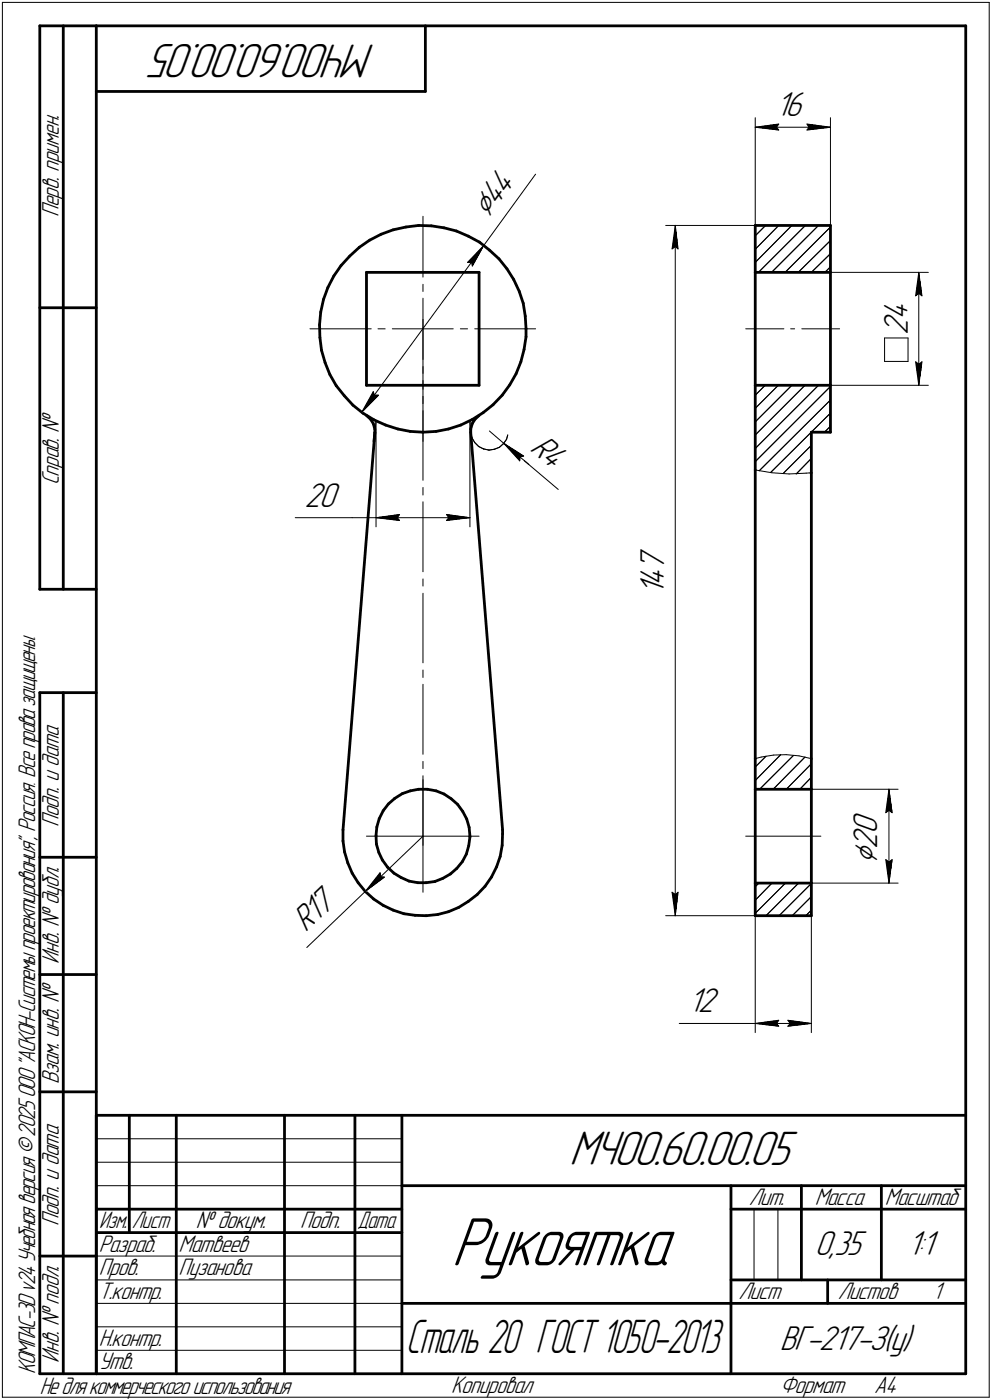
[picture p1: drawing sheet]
<svg xmlns="http://www.w3.org/2000/svg" width="211mm" height="298mm" viewBox="0 0 211 298" stroke-linecap="round" stroke-linejoin="round" font-family="sans-serif">
<defs><g id="words">
<text font-size="15.6" x="96.1" y="269.4">Рукоятка</text>
<g font-size="10.9">
<text x="79.9" y="9.4" transform="rotate(-180 79.9 9.4)">МЧ00.60.00.05</text>
<text x="121.1" y="248.1">МЧ00.60.00.05</text>
</g>
<text font-size="10.7" x="86.3" y="288.1">Сталь 20 ГОСТ1050-2013</text>
<g font-size="7.8">
<text x="165.1" y="24.7">16</text>
<text x="103.9" y="46.7" transform="rotate(-54 103.9 46.7)">⌀44</text>
<text x="193.2" y="71.2" transform="rotate(-90 193.2 71.2)">2</text>
<text x="193.2" y="68.2" transform="rotate(-90 193.2 68.2)">4</text>
<text x="112.5" y="95.9" transform="rotate(40 112.5 95.9)">R4</text>
<text x="64.8" y="107.9">20</text>
<text x="141.3" y="124.7" transform="rotate(-90 141.3 124.7)">4</text>
<text x="141.3" y="121.6" transform="rotate(-90 141.3 121.6)">7</text>
<text x="141.3" y="126.7" transform="rotate(-90 141.3 126.7)">1</text>
<text x="186.6" y="177.7" transform="rotate(-90 186.6 177.7)">0</text>
<text x="186.6" y="183.9" transform="rotate(-90 186.6 183.9)">⌀</text>
<text x="186.6" y="180.7" transform="rotate(-90 186.6 180.7)">2</text>
<text x="65.1" y="198.7" transform="rotate(-44 65.1 198.7)">R17</text>
<text x="146.5" y="215.6">12</text>
<text x="173.4" y="267.2">0,35</text>
<text x="193.1" y="267.2">1:1</text>
<text x="165.9" y="287.4">ВГ-217-З(у)</text>
</g>
<g font-size="5.4">
<text x="12.6" y="46.3" transform="rotate(-90 12.6 46.3)">Перв. примен.</text>
<text x="12.6" y="103.4" transform="rotate(-90 12.6 103.4)">Справ. №</text>
<text x="12.6" y="176.1" transform="rotate(-90 12.6 176.1)">Подп. и дата</text>
<text x="12.6" y="205.2" transform="rotate(-90 12.6 205.2)">Инв. № дубл.</text>
<text x="12.6" y="230.9" transform="rotate(-90 12.6 230.9)">Взам. инв. №</text>
<text x="159.3" y="256.6">Лит.</text>
<text x="173.4" y="256.6">Масса</text>
<text x="188.3" y="256.6">Масштаб</text>
<text x="12.6" y="261.1" transform="rotate(-90 12.6 261.1)">Подп. и дата</text>
<text x="41.6" y="261.6">№ докум.</text>
<text x="63.9" y="261.6">Подп.</text>
<text x="21" y="266.6">Разраб.</text>
<text x="38" y="266.6">Матвеев</text>
<text x="21" y="271.6">Пров.</text>
<text x="38" y="271.6">Пузанова</text>
<text x="21" y="276.6">Т.контр.</text>
<text x="157.1" y="276.6">Лист</text>
<text x="178.3" y="276.6">Листов</text>
<text x="198.5" y="276.6">1</text>
<text x="21" y="286.6">Н.контр.</text>
<text x="7.5" y="292.5" transform="rotate(-90 7.5 292.5)">КОМПАС-3Dv24Учебнаяверсия©2025ООО&quot;АСКОН-Системыпроектирования&quot;, Россия. Всеправазащищены.</text>
<text x="12.6" y="290.2" transform="rotate(-90 12.6 290.2)">Инв. № подл.</text>
<text x="21" y="291.6">Утв.</text>
<text x="8.5" y="296.7">Недлякоммерческогоиспользования</text>
<text x="96" y="296.6">Копировал</text>
<text x="166" y="296.6">Формат</text>
<text x="186" y="296.6">A4</text>
</g>
<g font-size="5.3">
<text x="21.1" y="261.6">Изм.</text>
<text x="28.1" y="261.6">Лист</text>
<text x="76.1" y="261.6">Дата</text>
</g>
</g></defs>
<g fill="none" stroke="#000" stroke-width=".21">
<path d="M.5 .5v297zM.5 .5h210zM210.5 .5v297zM114 37.1l-11 15.1zM160.7 25.1v22.9zM160.7 27.1l5-.7zM160.7 27.1l5 .6zM160.7 27.1h16zM165.2 27.1l.5 .6zM165.7 26.4l-.5 .7zM171.7 27.7l5-.6zM171.7 26.4l.4 .7z"/>
<path d="M171.7 26.4l5 .7zM172.1 27.1l-.4 .6zM176.7 25.1v22.9zM90 46.1v12.9zM99.5 55.9h.8zM100.3 55.9l.2 .7zM103 52.2l-2.5 4.4zM103 52.2l-3.5 3.7zM103 52.2l-26 35.6zM141.6 48h19.1zM143 53l.7-.5zM143.7 48l.6 5z"/>
<path d="M143.7 52.5l.6 .5zM143.7 48l-.7 5zM143.7 48v147zM160.7 50.2l2.2-2.2zM161.4 58l10-10zM164.2 58l10-10zM165.7 48l-5 5.1zM167 58l9.7-9.7zM168.5 48l-7.8 7.9zM169.8 58l6.9-6.8zM172.6 58l4.1-4zM175.5 58l1.2-1.2z"/>
<path d="M176.7 58h20.8zM195.5 58l.7 5zM195.5 58l-.7 5zM195.5 58v24zM66 70h13zM80.4 70h1.6zM83.5 70h6.5zM90 68v14.9zM90 78.1v1.4zM90 70v6.5zM90 60.5v1.6zM90 63.5v6.5z"/>
<path d="M90 70h6.4zM98 70h1.5zM101 70h13zM158.7 70h8.1zM168.2 70h.9zM170.6 70h8zM188.2 77h5zM188.2 72v5zM188.2 72h5zM193.2 72v5zM194.8 63l.7-.5zM194.8 77l.7 5z"/>
<path d="M194.8 77l.7 .6zM195.5 62.5l.7 .5zM195.5 77.6l.7-.6zM196.2 77l-.7 5zM79.4 83.4l-2.4 4.4zM79.4 83.4l.3 .8zM79.7 84.2h.8zM80 89.6l-.2 2.5zM80 89.6v22.6zM80.5 84.2l-3.5 3.6zM90 84.4v1.5zM90 87.5v14.8z"/>
<path d="M90 81v13zM100 89.6l.2 4zM100 89.6v22.6zM100.2 92.1l.2 1.1zM100.4 93.2l.6 1zM101 94.2l.9 .9zM101.9 95.1l1 .5zM102.9 95.6l1.2 .2zM104.1 95.8l1.1-.1zM104.1 91.8l3.1 2.6zM105.2 95.7l1.1-.5zM106.3 95.2l.8-.7z"/>
<path d="M107.2 94.4l11.6 9.8zM107.2 94.4l3.4 3.7zM107.2 94.4l4.2 2.7zM107.2 94.4l5.3 4.5zM107.8 93.6l-.7 .9zM108 92.6l-.2 1zM110.7 97.3l-.1 .8zM110.7 97.3l.7-.2zM160.7 98.3l16-16zM160.7 95.5l13.5-13.5zM160.7 92.6l10.6-10.6zM160.7 89.8l7.8-7.8z"/>
<path d="M160.7 87l4.9-5zM160.7 84.2l2.1-2.2zM172.6 97.6l-3.2 3.3zM175.4 92l1.3-1.2zM176.7 82h20.8zM62.8 110.2h12.1zM74.9 110.2h5.1zM80 110.2l5-.6zM80 110.2l5 .6zM80 110.2h20zM84.5 110.2l.5 .6zM85 109.6l-.5 .6z"/>
<path d="M90 103.8v1.6zM90 106.8v15zM95 110.8l5-.6zM95 109.6l.5 .6zM95 109.6l5 .6zM95.5 110.2l-.5 .6zM160.7 100.1l3.6 .6zM161.5 100.2l15.2-15zM164 100.6l12.7-12.6zM164.3 100.7l3.6 .2zM166.6 100.8l6-6zM167.9 100.9l3.6-.1z"/>
<path d="M171.5 100.8l1.1-.1zM172.6 100.4l-.2 .4zM90 123.3v1.5zM90 126.3v14.8zM90 142.7v1.6zM90 145.7v14.9zM78 178.1h12zM90 162.1v1.6zM90 165.2v14.8zM90 178.1v11.9zM90 166v12.1zM90 178.1h11.9z"/>
<path d="M158.7 178.1h16zM160.7 163.3l2.3-2.3zM160.7 161.5l1.3-.3zM161.6 168.1l7.2-7.2zM162 161.2l2.6-.4zM164.6 160.8l2.7-.1zM166.1 160.7l-5.4 5.5zM167.3 160.7l2.7 .3zM170 161l2.6 .5zM171.3 161.2l-6.8 6.9zM172.6 165.5l-2.4 2.6zM172.6 162.6l-5.3 5.5z"/>
<path d="M172.6 168.1h18.5zM188.5 173.1l.6-.5zM189.1 168.1l.7 5zM189.1 172.6l.7 .5zM189.1 168.1l-.6 5zM189.1 168.1v19.9zM77.7 189.8l4.1-3zM77.7 189.8l12.3-11.7zM80.9 185.8l-3.2 4zM80.9 185.8v.9zM80.9 186.7l.9 .1zM141.6 195h25z"/>
<path d="M143 190l.7 5zM143 190l.7 .5zM143.7 190.5l.6-.5zM144.3 190l-.6 5zM160.7 194.5l6.4-6.5zM160.7 188.8l.8-.8zM160.7 195v24.9zM163 195l6.9-7zM164.3 188l-3.6 3.7zM165.8 195l6.8-6.9zM166.6 188h24.5zM171.4 195l1.2-1.2z"/>
<path d="M172.6 190.9l-4 4.1zM172.6 195v24.9zM188.5 183l.6 5zM188.5 183l.6 .6zM189.1 183.6l.7-.6zM189.8 183l-.7 5zM65.3 201.8l12.4-12zM144.5 217.9h11.1zM155.6 217.9h5.1zM160.7 217.9l5-.6zM160.7 217.9l5 .6zM160.7 217.9h11.9z"/>
<path d="M165.2 217.9l.5 .6zM165.7 217.3l-.5 .6zM167.6 218.5l5-.6zM167.6 217.3l.5 .6zM167.6 217.3l5 .6zM168.1 217.9l-.5 .6zM20.5 247.5h65zM20.5 252.5h65zM20.5 242.5h65zM160.4 257.5v15zM165.5 257.5v15zM20.5 267.5h65z"/>
<path d="M20.5 272.5h65zM20.5 277.5h65zM.5 297.5h210zM20.5 282.5h65zM20.5 287.5h65z"/>
</g>
<g fill="none" stroke="#000" stroke-width=".59">
<path d="M8.5 5.5v120zM8.5 5.5h12zM13.5 5.5v120zM20.5 5.5v287zM20.5 5.5h185zM20.5 19.5h70zM90.5 5.5v14zM205.5 5.5v287zM71 58.8l-1.2 2.4zM72.6 56.6l-1.6 2.2zM74.4 54.5l2.1-1.8zM74.4 54.5l-1.8 2.1z"/>
<path d="M76.5 52.7l2.2-1.6zM78 58h23.9zM78 58v24zM78.7 51.1l2.4-1.2zM81.1 49.9l2.6-1zM83.7 48.9l2.7-.6zM86.4 48.3l2.7-.3zM89.1 48l2.7 .1zM91.8 48.1l2.7 .4zM94.5 48.5l2.6 .7zM97.1 49.2l2.6 1.1zM99.7 50.3l2.3 1.3z"/>
<path d="M101.9 58v24zM102 51.6l2.1 1.7zM104.1 53.3l2.1 1.8zM106.2 55.1l1.7 2.1zM107.9 57.2l1.4 2.3zM109.3 59.5l1.2 2.6zM160.7 58v24zM160.7 48h16zM160.7 58h16zM160.7 48v10zM176.7 58v24zM176.7 48v10z"/>
<path d="M8.5 65.5h12zM68 69.2l.1 2.7zM68.1 71.9l.3 2.7zM68.2 66.5l-.2 2.7zM68.4 74.6l.8 2.6zM68.8 63.8l-.6 2.7zM69.2 77.2l1 2.6zM69.8 61.2l-1 2.6zM70.2 79.8l1.3 2.3zM109.8 79.6l-1.3 2.4zM110.5 62.1l.8 2.5zM110.8 77l-1 2.6z"/>
<path d="M111.3 64.6l.5 2.7zM111.5 74.4l-.7 2.6zM111.8 67.3l.1 2.7zM111.9 71.7l-.4 2.7zM111.9 70v1.7zM71.5 82.1l1.7 2.1zM73.2 84.2l1.9 2.1zM75.1 86.3l2.1 1.7zM77.2 88l2.4 1.4zM78 82h23.9zM78 88.5l.8 .7zM78.8 89.2l.6 1z"/>
<path d="M79.4 90.2l.4 1.2zM79.6 89.4l2.4 1.1zM79.8 92.1l-.2 1.9zM79.8 92.1l-6.8 84.6zM79.8 91.4v.7zM82 90.5l2.7 .9zM84.7 91.4l2.6 .5zM87.3 91.9l2.7 .1zM90 92l2.8-.1zM92.8 91.9l2.6-.5zM95.4 91.4l2.6-.9zM98 90.5l2.5-1.2z"/>
<path d="M100.2 92.1l6.7 84.6zM100.2 91.4v.7zM100.5 89.3l2.3-1.4zM100.5 90.2l-.3 1.2zM101.1 89.2l.8-.7zM101.1 89.2l-.6 1zM102.8 87.9l2.1-1.7zM106.8 84.2l-1.9 2zM108.5 82l-1.7 2.2zM160.7 82v18.1zM160.7 82h16zM172.6 92v8.7z"/>
<path d="M172.6 92h4.1zM176.7 82v10zM160.7 100.1v61.4zM172.6 100.7v60.8zM8.5 125.5h12zM8.5 147.5v145zM8.5 147.5h12zM13.5 147.5v145zM73 176.7v2.4zM73 179.1l.3 2.3zM80 177.9l.1 1.8zM80.1 179.7l.5 1.8z"/>
<path d="M80.2 176.1l-.2 1.8zM80.7 174.3l-.5 1.8zM81.5 172.6l-.8 1.7zM82.6 171.2l1.4-1.2zM82.6 171.2l-1.1 1.4zM84 170l1.6-1zM85.6 169l1.7-.6zM87.3 168.4l1.8-.3zM89.1 168.1h1.8zM90.9 168.1l1.9 .3zM92.8 168.4l1.7 .7zM94.5 169.1l1.5 1z"/>
<path d="M96 170.1l1.4 1.2zM97.4 171.3l1.1 1.5zM98.5 172.8l.8 1.6zM99.3 174.4l.5 1.8zM99.8 176.2l.2 1.9zM100 178.2l-.3 1.9zM100 178.1v.1zM106.9 177.5l-.1 2.5zM106.9 176.7v.8zM160.7 168.1v19.9zM160.7 161.5v6.6zM160.7 168.1h11.9z"/>
<path d="M172.6 168.1v19.9zM172.6 161.5v6.6zM8.5 182.5h12zM73.3 181.4l.7 2.3zM74 183.7l.9 2.2zM74.9 185.9l1.3 2.1zM76.2 188l1.5 1.8zM77.7 189.8l1.8 1.6zM79.5 191.4l2 1.4zM80.6 181.5l.8 1.6zM81.4 183.1l1.1 1.6zM81.5 192.8l2.2 1z"/>
<path d="M82.5 184.7l1.3 1.2zM83.7 193.8l2.2 .8zM83.8 185.9l1.5 1zM85.3 186.9l1.7 .7zM85.9 194.6l2.4 .3zM87 187.6l1.9 .4zM88.3 194.9l2.4 .1zM88.9 188h1.8zM90.7 195l2.4-.3zM90.7 188l1.8-.3zM92.5 187.7l1.7-.7zM93.1 194.7l2.3-.6z"/>
<path d="M94.2 187l1.6-.9zM95.4 194.1l2.2-.9zM95.8 186.1l1.4-1.2zM97.6 193.2l2.1-1.3zM98.4 183.5l-1.2 1.4zM99.2 181.9l-.8 1.6zM99.7 191.9l1.8-1.4zM99.7 180.1l-.5 1.8zM103.2 188.7l-1.7 1.8zM104.6 186.8l-1.4 1.9zM105.7 184.6l-1.1 2.2zM106.4 182.4l-.7 2.2z"/>
<path d="M106.8 180l-.4 2.4zM160.7 188h11.9zM160.7 188v7zM160.7 195h11.9zM172.6 188v7zM8.5 207.5h12zM8.5 232.5h12zM20.5 237.5h185zM20.5 237.5v55zM27.5 237.5v25zM37.5 237.5v55zM60.5 237.5v55z"/>
<path d="M75.5 237.5v55zM85.5 237.5v55zM20.5 257.5h65zM85.5 252.5h120zM155.5 252.5v40zM155.5 257.5h15zM170.5 252.5v20zM170.5 257.5h35zM187.5 252.5v20zM8.5 267.5h12zM20.5 262.5h65zM85.5 277.5h70z"/>
<path d="M155.5 277.5h50zM155.5 272.5h50zM176.1 272.5v5zM8.5 292.5h12zM20.5 292.5h185z"/>
</g>
<g fill="#fff" stroke="#fff" stroke-width=".21">
<path d="M136.6 116.8h6.1zM136.6 116.8h6.1zM136.6 116.9h6.1zM136.6 117h6.1zM136.6 117.1h6.1zM136.6 117.2h6.1zM136.6 117.3h6.1zM136.6 117.3h6.1zM136.6 117.4h6.1zM136.6 117.5h6.1zM136.6 117.6h6.1zM136.6 117.7h6.1zM136.6 117.8h6.1zM136.6 117.9h6.1zM136.6 117.9h6.1zM136.6 118h6.1zM136.6 118.1h6.1zM136.6 118.2h6.1zM136.6 118.3h6.1zM136.6 118.4h6.1zM136.6 118.4h6.1zM136.6 118.5h6.1zM136.6 118.6h6.1zM136.6 118.7h6.1zM136.6 118.8h6.1zM136.6 118.9h6.1zM136.6 119h6.1zM136.6 119h6.1zM136.6 119.1h6.1zM136.6 119.2h6.1zM136.6 119.3h6.1zM136.6 119.4h6.1zM136.6 119.5h6.1zM136.6 119.5h6.1zM136.6 119.6h6.1zM136.6 119.7h6.1zM136.6 119.8h6.1zM136.6 119.9h6.1zM136.6 120h6.1zM136.6 120.1h6.1zM136.6 120.1h6.1zM136.6 120.2h6.1zM136.6 120.3h6.1zM136.6 120.4h6.1zM136.6 120.5h6.1zM136.6 120.6h6.1zM136.6 120.6h6.1zM136.6 120.7h6.1zM136.6 120.8h6.1zM136.6 120.9h6.1zM136.6 121h6.1zM136.6 121.1h6.1zM136.6 121.2h6.1zM136.6 121.2h6.1zM136.6 121.3h6.1zM136.6 121.4h6.1zM136.6 121.5h6.1zM136.6 121.6h6.1zM136.6 121.7h6.1zM136.6 121.8h6.1zM136.6 121.8h6.1zM136.6 121.9h6.1zM136.6 122h6.1zM136.6 122.1h6.1zM136.6 122.2h6.1zM136.6 122.3h6.1zM136.6 122.3h6.1zM136.6 122.4h6.1zM136.6 122.5h6.1zM136.6 122.6h6.1zM136.6 122.7h6.1zM136.6 122.8h6.1zM136.6 122.9h6.1zM136.6 122.9h6.1zM136.6 123h6.1zM136.6 123.1h6.1zM136.6 123.2h6.1zM136.6 123.3h6.1zM136.6 123.4h6.1zM136.6 123.4h6.1zM136.6 123.5h6.1zM136.6 123.6h6.1zM136.6 123.7h6.1zM136.6 123.8h6.1zM136.6 123.9h6.1zM136.6 124h6.1zM136.6 124h6.1zM136.6 124.1h6.1zM136.6 124.2h6.1zM136.6 124.3h6.1zM136.6 124.4h6.1zM136.6 124.5h6.1zM136.6 124.5h6.1zM136.6 124.6h6.1zM136.6 124.7h6.1zM136.6 124.8h6.1zM136.6 124.9h6.1zM136.6 125h6.1zM136.6 125.1h6.1zM136.6 125.1h6.1zM136.6 125.2h6.1zM136.6 125.3h6.1zM136.6 125.4h6.1zM136.6 125.5h6.1zM136.6 125.6h6.1zM136.6 125.6h6.1zM136.6 125.7h6.1zM136.6 125.8h6.1zM136.6 125.9h6.1zM136.6 126h6.1zM136.6 126.1h6.1zM136.6 126.2h6.1zM136.6 126.2h6.1zM136.6 126.3h6.1zM136.6 126.4h6.1zM136.6 126.5h6.1zM136.6 126.6h6.1z"/>
<path d="M143.6 48.3h.2zM143.6 48.3h.2zM143.5 48.4h.3zM143.5 48.5h.4zM143.4 48.6h.5zM143.4 48.7h.6zM143.4 48.8h.6zM143.3 48.9h.7zM143.3 48.9h.8zM143.3 49h.8zM143.3 49.1h.8zM143.2 49.2h1zM143.2 49.3h1zM143.2 49.4h1.1zM143.1 49.4h1.2zM143.1 49.5h1.2zM143 49.6h1.4zM143 49.7h1.4zM142.9 49.8h1.5zM142.9 49.9h1.5zM142.9 50h1.5zM142.9 50h1.5zM142.9 50.1h1.5zM142.9 50.2h1.5zM142.9 50.3h1.5zM142.9 50.4h1.5zM142.8 50.5h1.7zM142.8 50.5h1.7zM142.8 50.6h1.7zM142.8 50.7h1.7zM142.8 50.8h1.7zM142.8 50.9h1.7zM142.8 51h1.7zM142.7 51.1h1.9zM142.7 51.1h1.9zM142.7 51.2h1.9zM142.7 51.3h1.9zM142.7 51.4h1.9zM142.7 51.5h1.9zM142.7 51.6h1.9zM142.7 51.6h1.9zM142.7 51.7h2zM142.7 51.8h2zM142.7 51.9h2zM142.7 52h2zM142.7 52.1h2zM142.7 52.2h2zM142.7 52.2h2zM142.6 52.3h2.2zM142.6 52.4h2.2zM142.6 52.5h2.2zM142.6 52.6h2.2zM142.6 52.7h2.2zM142.6 52.7h2.2zM142.6 52.8h2.2zM142.5 52.9h2.4zM142.5 53h2.4zM142.5 53.1h2.4zM142.5 53.2h2.4zM142.5 53.3h2.4zM142.5 53.3h2.4zM142.5 53.4h2.4z"/>
<path d="M142.4 189.5h2.5zM142.5 189.6h2.4zM142.5 189.7h2.4zM142.5 189.7h2.4zM142.5 189.8h2.4zM142.5 189.9h2.4zM142.5 190h2.4zM142.5 190.1h2.4zM142.6 190.2h2.2zM142.6 190.2h2.2zM142.6 190.3h2.2zM142.6 190.4h2.2zM142.6 190.5h2.2zM142.6 190.6h2.2zM142.6 190.7h2.2zM142.7 190.8h2zM142.7 190.8h2zM142.7 190.9h2zM142.7 191h2zM142.7 191.1h2zM142.7 191.2h2zM142.7 191.3h2zM142.7 191.3h1.9zM142.7 191.4h1.9zM142.7 191.5h1.9zM142.7 191.6h1.9zM142.7 191.7h1.9zM142.7 191.8h1.9zM142.7 191.9h1.9zM142.7 191.9h1.9zM142.8 192h1.7zM142.8 192.1h1.7zM142.8 192.2h1.7zM142.8 192.3h1.7zM142.8 192.4h1.7zM142.8 192.4h1.7zM142.8 192.5h1.7zM142.9 192.6h1.5zM142.9 192.7h1.5zM142.9 192.8h1.5zM142.9 192.9h1.5zM142.9 193h1.5zM142.9 193h1.5zM142.9 193.1h1.5zM142.9 193.2h1.5zM143 193.3h1.4zM143 193.4h1.4zM143.1 193.5h1.2zM143.1 193.5h1.2zM143.2 193.6h1.1zM143.2 193.7h1zM143.2 193.8h1zM143.3 193.9h.8zM143.3 194h.8zM143.3 194.1h.8zM143.3 194.1h.7zM143.4 194.2h.6zM143.4 194.3h.6zM143.4 194.4h.5zM143.5 194.5h.4zM143.5 194.6h.3zM143.6 194.6h.2zM143.6 194.7h.2z"/>
<path d="M165.1 19.9h7.1zM165.1 20h7.1zM165.1 20.1h7.1zM165.1 20.2h7.1zM165.1 20.2h7.1zM165.1 20.3h7.1zM165.1 20.4h7.1zM165.1 20.5h7.1zM165.1 20.6h7.1zM165.1 20.7h7.1zM165.1 20.7h7.1zM165.1 20.8h7.1zM165.1 20.9h7.1zM165.1 21h7.1zM165.1 21.1h7.1zM165.1 21.2h7.1zM165.1 21.3h7.1zM165.1 21.3h7.1zM165.1 21.4h7.1zM165.1 21.5h7.1zM165.1 21.6h7.1zM165.1 21.7h7.1zM165.1 21.8h7.1zM165.1 21.8h7.1zM165.1 21.9h7.1zM165.1 22h7.1zM165.1 22.1h7.1zM165.1 22.2h7.1zM165.1 22.3h7.1zM165.1 22.4h7.1zM165.1 22.4h7.1zM165.1 22.5h7.1zM165.1 22.6h7.1zM165.1 22.7h7.1zM165.1 22.8h7.1zM165.1 22.9h7.1zM165.1 22.9h7.1zM165.1 23h7.1zM165.1 23.1h7.1zM165.1 23.2h7.1zM165.1 23.3h7.1zM165.1 23.4h7.1zM165.1 23.5h7.1zM165.1 23.5h7.1zM165.1 23.6h7.1zM165.1 23.7h7.1zM165.1 23.8h7.1zM165.1 23.9h7.1zM165.1 24h7.1zM165.1 24h7.1zM165.1 24.1h7.1zM165.1 24.2h7.1zM165.1 24.3h7.1zM165.1 24.4h7.1zM165.1 24.5h7.1zM165.1 24.6h7.1zM165.1 24.6h7.1zM165.1 24.7h7.1zM165.1 24.8h7.1zM165.1 24.9h7.1zM165.1 25h7.1zM165.1 25.1h7.1zM165.1 25.1h7.1zM165.1 25.2h7.1zM165.1 25.3h7.1zM165.1 25.4h7.1zM165.1 25.5h7.1zM165.1 25.6h7.1zM165.1 25.7h7.1zM165.1 25.7h7.1zM165.1 25.8h7.1zM165.1 25.9h7.1zM165.1 26h7.1z"/>
<path d="M165.6 25.9h.6zM165 26h1.2zM164.3 26.1h1.9zM163.7 26.2h2.5zM163.2 26.2h3zM162.5 26.3h3.7zM162.3 26.4h3.9zM162.1 26.5h4.1zM161.9 26.6h4.3zM161.7 26.7h4.5zM161.5 26.8h4.7zM161.3 26.8h4.9zM161.1 26.9h5.1zM161 27h5.2zM160.7 27.1h5.5zM161 27.2h5.2zM161.2 27.3h5zM161.4 27.3h4.8zM161.6 27.4h4.6zM161.9 27.5h4.3zM162.1 27.6h4.1zM162.3 27.7h3.9zM162.5 27.8h3.7zM163.2 27.9h3zM163.7 27.9h2.5zM164.3 28h1.9zM165 28.1h1.2zM165.6 28.2h.6z"/>
<path d="M171.2 25.9h.7zM171.2 26h1.3zM171.2 26.1h1.9zM171.2 26.2h2.5zM171.2 26.2h3.1zM171.2 26.3h3.7zM171.2 26.4h4zM171.2 26.5h4.1zM171.2 26.6h4.3zM171.2 26.7h4.6zM171.2 26.8h4.7zM171.2 26.8h4.9zM171.2 26.9h5.2zM171.2 27h5.3zM171.2 27.1h5.5zM171.2 27.2h5.3zM171.2 27.3h5.1zM171.2 27.3h4.9zM171.2 27.4h4.7zM171.2 27.5h4.4zM171.2 27.6h4.2zM171.2 27.7h4zM171.2 27.8h3.7zM171.2 27.9h3.1zM171.2 27.9h2.5zM171.2 28h1.9zM171.2 28.1h1.3zM171.2 28.2h.7z"/>
<path d="M188.2 63.1h6.3zM188.2 63.2h6.3zM188.2 63.2h6.3zM188.2 63.3h6.3zM188.2 63.4h6.3zM188.2 63.5h6.3zM188.2 63.6h6.3zM188.2 63.7h6.3zM188.2 63.8h6.3zM188.2 63.8h6.3zM188.2 63.9h6.3zM188.2 64h6.3zM188.2 64.1h6.3zM188.2 64.2h6.3zM188.2 64.3h6.3zM188.2 64.3h6.3zM188.2 64.4h6.3zM188.2 64.5h6.3zM188.2 64.6h6.3zM188.2 64.7h6.3zM188.2 64.8h6.3zM188.2 64.9h6.3zM188.2 64.9h6.3zM188.2 65h6.3zM188.2 65.1h6.3zM188.2 65.2h6.3zM188.2 65.3h6.3zM188.2 65.4h6.3zM188.2 65.4h6.3zM188.2 65.5h6.3zM188.2 65.6h6.3zM188.2 65.7h6.3zM188.2 65.8h6.3zM188.2 65.9h6.3zM188.2 66h6.3zM188.2 66h6.3zM188.2 66.1h6.3zM188.2 66.2h6.3zM188.2 66.3h6.3zM188.2 66.4h6.3zM188.2 66.5h6.3zM188.2 66.5h6.3zM188.2 66.6h6.3zM188.2 66.7h6.3zM188.2 66.8h6.3zM188.2 66.9h6.3zM188.2 67h6.3zM188.2 67.1h6.3zM188.2 67.1h6.3zM188.2 67.2h6.3zM188.2 67.3h6.3zM188.2 67.4h6.3zM188.2 67.5h6.3zM188.2 67.6h6.3zM188.2 67.6h6.3zM188.2 67.7h6.3zM188.2 67.8h6.3zM188.2 67.9h6.3zM188.2 68h6.3zM188.2 68.1h6.3zM188.2 68.2h6.3zM188.2 68.2h6.3zM188.2 68.3h6.3zM188.2 68.4h6.3zM188.2 68.5h6.3zM188.2 68.6h6.3zM188.2 68.7h6.3zM188.2 68.7h6.3zM188.2 68.8h6.3zM188.2 68.9h6.3zM188.2 69h6.3zM188.2 69.1h6.3zM188.2 69.2h6.3zM188.2 69.3h6.3zM188.2 69.3h6.3zM188.2 69.4h6.3zM188.2 69.5h6.3zM188.2 69.6h6.3zM188.2 69.7h6.3zM188.2 69.8h6.3zM188.2 69.8h6.3zM188.2 69.9h6.3zM188.2 70h6.3zM188.2 70.1h6.3zM188.2 70.2h6.3zM188.2 70.3h6.3zM188.2 70.4h6.3zM188.2 70.4h6.3zM188.2 70.5h6.3zM188.2 70.6h6.3zM188.2 70.7h6.3zM188.2 70.8h6.3zM188.2 70.9h6.3zM188.2 71h6.3zM188.2 71h6.3zM188.2 71.1h6.3zM188.2 71.2h6.3zM188.2 71.3h6.3zM188.2 71.4h6.3zM188.2 71.5h6.3zM188.2 71.5h6.3zM188.2 71.6h6.3zM188.2 71.7h6.3zM188.2 71.8h6.3zM188.2 71.9h6.3zM188.2 72h6.3zM188.2 72.1h6.3zM188.2 72.1h6.3zM188.2 72.2h6.3zM188.2 72.3h6.3zM188.2 72.4h6.3zM188.2 72.5h6.3zM188.2 72.6h6.3zM188.2 72.6h6.3zM188.2 72.7h6.3zM188.2 72.8h6.3zM188.2 72.9h6.3zM188.2 73h6.3zM188.2 73.1h6.3zM188.2 73.2h6.3zM188.2 73.2h6.3zM188.2 73.3h6.3zM188.2 73.4h6.3zM188.2 73.5h6.3zM188.2 73.6h6.3zM188.2 73.7h6.3zM188.2 73.7h6.3zM188.2 73.8h6.3zM188.2 73.9h6.3zM188.2 74h6.3zM188.2 74.1h6.3zM188.2 74.2h6.3zM188.2 74.3h6.3zM188.2 74.3h6.3zM188.2 74.4h6.3zM188.2 74.5h6.3zM188.2 74.6h6.3zM188.2 74.7h6.3zM188.2 74.8h6.3zM188.2 74.8h6.3zM188.2 74.9h6.3zM188.2 75h6.3zM188.2 75.1h6.3zM188.2 75.2h6.3zM188.2 75.3h6.3zM188.2 75.4h6.3zM188.2 75.4h6.3zM188.2 75.5h6.3zM188.2 75.6h6.3zM188.2 75.7h6.3zM188.2 75.8h6.3zM188.2 75.9h6.3zM188.2 75.9h6.3zM188.2 76h6.3zM188.2 76.1h6.3zM188.2 76.2h6.3zM188.2 76.3h6.3zM188.2 76.4h6.3zM188.2 76.5h6.3zM188.2 76.5h6.3zM188.2 76.6h6.3zM188.2 76.7h6.3zM188.2 76.8h6.3zM188.2 76.9h6.3z"/>
<path d="M195.4 58.3h.3zM195.4 58.3h.3zM195.3 58.4h.4zM195.3 58.5h.4zM195.2 58.6h.5zM195.2 58.7h.6zM195.2 58.8h.6zM195.2 58.8h.7zM195.2 58.9h.7zM195.1 59h.9zM195.1 59.1h.9zM195 59.2h1zM195 59.3h1.1zM195 59.4h1.1zM194.9 59.4h1.3zM194.9 59.5h1.3zM194.8 59.6h1.5zM194.8 59.7h1.5zM194.7 59.8h1.6zM194.7 59.9h1.6zM194.7 59.9h1.6zM194.7 60h1.6zM194.7 60.1h1.6zM194.7 60.2h1.6zM194.7 60.3h1.6zM194.7 60.4h1.6zM194.7 60.5h1.7zM194.6 60.5h1.8zM194.6 60.6h1.8zM194.6 60.7h1.8zM194.6 60.8h1.8zM194.6 60.9h1.8zM194.6 61h1.8zM194.6 61h1.9zM194.6 61.1h1.9zM194.6 61.2h1.9zM194.6 61.3h1.9zM194.6 61.4h1.9zM194.6 61.5h1.9zM194.6 61.6h1.9zM194.6 61.6h1.9zM194.6 61.7h2zM194.6 61.8h2zM194.6 61.9h2zM194.6 62h2zM194.5 62.1h2.1zM194.5 62.1h2.1zM194.5 62.2h2.1zM194.5 62.3h2.2zM194.5 62.4h2.2zM194.5 62.5h2.2zM194.5 62.6h2.2zM194.5 62.7h2.2zM194.5 62.7h2.2zM194.4 62.8h2.3zM194.4 62.9h2.4zM194.4 63h2.4zM194.4 63.1h2.4zM194.4 63.2h2.4zM194.4 63.2h2.4zM194.4 63.3h2.4zM194.4 63.4h2.4z"/>
<path d="M194.3 76.5h2.5zM194.4 76.6h2.4zM194.4 76.7h2.4zM194.4 76.8h2.4zM194.4 76.9h2.4zM194.4 77h2.4zM194.4 77h2.4zM194.4 77.1h2.4zM194.4 77.2h2.3zM194.5 77.3h2.2zM194.5 77.4h2.2zM194.5 77.5h2.2zM194.5 77.6h2.2zM194.5 77.6h2.2zM194.5 77.7h2.2zM194.5 77.8h2.1zM194.5 77.9h2.1zM194.5 78h2.1zM194.6 78.1h2zM194.6 78.1h2zM194.6 78.2h2zM194.6 78.3h2zM194.6 78.4h1.9zM194.6 78.5h1.9zM194.6 78.6h1.9zM194.6 78.7h1.9zM194.6 78.7h1.9zM194.6 78.8h1.9zM194.6 78.9h1.9zM194.6 79h1.9zM194.6 79.1h1.8zM194.6 79.2h1.8zM194.6 79.2h1.8zM194.6 79.3h1.8zM194.6 79.4h1.8zM194.6 79.5h1.8zM194.7 79.6h1.7zM194.7 79.7h1.6zM194.7 79.8h1.6zM194.7 79.8h1.6zM194.7 79.9h1.6zM194.7 80h1.6zM194.7 80.1h1.6zM194.7 80.2h1.6zM194.7 80.3h1.6zM194.8 80.3h1.5zM194.8 80.4h1.5zM194.9 80.5h1.3zM194.9 80.6h1.3zM195 80.7h1.1zM195 80.8h1.1zM195 80.9h1zM195.1 80.9h.9zM195.1 81h.9zM195.2 81.1h.7zM195.2 81.2h.7zM195.2 81.3h.6zM195.2 81.4h.6zM195.2 81.4h.5zM195.3 81.5h.4zM195.3 81.6h.4zM195.4 81.7h.3zM195.4 81.8h.3z"/>
<path d="M181.1 172.1h7zM181.1 172.2h7zM181.1 172.3h7zM181.1 172.4h7zM181.1 172.5h7zM181.1 172.6h7zM181.1 172.6h7zM181.1 172.7h7zM181.1 172.8h7zM181.1 172.9h7zM181.1 173h7zM181.1 173.1h7zM181.1 173.1h7zM181.1 173.2h7zM181.1 173.3h7zM181.1 173.4h7zM181.1 173.5h7zM181.1 173.6h7zM181.1 173.7h7zM181.1 173.7h7zM181.1 173.8h7zM181.1 173.9h7zM181.1 174h7zM181.1 174.1h7zM181.1 174.2h7zM181.1 174.2h7zM181.1 174.3h7zM181.1 174.4h7zM181.1 174.5h7zM181.1 174.6h7zM181.1 174.7h7zM181.1 174.8h7zM181.1 174.8h7zM181.1 174.9h7zM181.1 175h7zM181.1 175.1h7zM181.1 175.2h7zM181.1 175.3h7zM181.1 175.3h7zM181.1 175.4h7zM181.1 175.5h7zM181.1 175.6h7zM181.1 175.7h7zM181.1 175.8h7zM181.1 175.9h7zM181.1 175.9h7zM181.1 176h7zM181.1 176.1h7zM181.1 176.2h7zM181.1 176.3h7zM181.1 176.4h7zM181.1 176.4h7zM181.1 176.5h7zM181.1 176.6h7zM181.1 176.7h7zM181.1 176.8h7zM181.1 176.9h7zM181.1 177h7zM181.1 177h7zM181.1 177.1h7zM181.1 177.2h7zM181.1 177.3h7zM181.1 177.4h7zM181.1 177.5h7zM181.1 177.5h7zM181.1 177.6h7zM181.1 177.7h7zM181.1 177.8h7zM181.1 177.9h7zM181.1 178h7zM181.1 178.1h7zM181.1 178.1h7zM181.1 178.2h7zM181.1 178.3h7zM181.1 178.4h7zM181.1 178.5h7zM181.1 178.6h7zM181.1 178.6h7zM181.1 178.7h7zM181.1 178.8h7zM181.1 178.9h7zM181.1 179h7zM181.1 179.1h7zM181.1 179.2h7zM181.1 179.2h7zM181.1 179.3h7zM181.1 179.4h7zM181.1 179.5h7zM181.1 179.6h7zM181.1 179.7h7zM181.1 179.7h7zM181.1 179.8h7zM181.1 179.9h7zM181.1 180h7zM181.1 180.1h7zM181.1 180.2h7zM181.1 180.3h7zM181.1 180.3h7zM181.1 180.4h7zM181.1 180.5h7zM181.1 180.6h7zM181.1 180.7h7zM181.1 180.8h7zM181.1 180.8h7zM181.1 180.9h7zM181.1 181h7zM181.1 181.1h7zM181.1 181.2h7zM181.1 181.3h7zM181.1 181.4h7zM181.1 181.4h7zM181.1 181.5h7zM181.1 181.6h7zM181.1 181.7h7zM181.1 181.8h7zM181.1 181.9h7zM181.1 181.9h7zM181.1 182h7zM181.1 182.1h7zM181.1 182.2h7zM181.1 182.3h7zM181.1 182.4h7zM181.1 182.5h7zM181.1 182.5h7zM181.1 182.6h7zM181.1 182.7h7zM181.1 182.8h7zM181.1 182.9h7zM181.1 183h7zM181.1 183h7zM181.1 183.1h7zM181.1 183.2h7zM181.1 183.3h7zM181.1 183.4h7zM181.1 183.5h7zM181.1 183.6h7zM181.1 183.6h7zM181.1 183.7h7zM181.1 183.8h7z"/>
<path d="M189.1 168.3h.2zM189.1 168.4h.2zM189 168.5h.4zM189 168.6h.4zM188.9 168.7h.5zM188.9 168.7h.6zM188.9 168.8h.6zM188.8 168.9h.8zM188.8 169h.8zM188.7 169.1h1zM188.7 169.2h1zM188.6 169.2h1.1zM188.6 169.3h1.1zM188.6 169.4h1.1zM188.6 169.5h1.2zM188.6 169.6h1.2zM188.5 169.7h1.4zM188.5 169.8h1.4zM188.4 169.8h1.5zM188.4 169.9h1.6zM188.4 170h1.6zM188.4 170.1h1.6zM188.4 170.2h1.6zM188.4 170.3h1.6zM188.4 170.3h1.6zM188.4 170.4h1.6zM188.3 170.5h1.7zM188.3 170.6h1.8zM188.3 170.7h1.8zM188.3 170.8h1.8zM188.3 170.9h1.8zM188.3 170.9h1.8zM188.3 171h1.8zM188.2 171.1h1.9zM188.2 171.2h1.9zM188.2 171.3h1.9zM188.2 171.4h2zM188.2 171.4h2zM188.2 171.5h2zM188.2 171.6h2zM188.1 171.7h2.1zM188.1 171.8h2.1zM188.1 171.9h2.1zM188.1 172h2.1zM188.1 172h2.1zM188.1 172.1h2.1zM188.1 172.2h2.1zM188 172.3h2.2zM188 172.4h2.2zM188 172.5h2.2zM188 172.6h2.2zM188 172.6h2.2zM188 172.7h2.2zM188 172.8h2.3zM188 172.9h2.3zM188 173h2.3zM188 173.1h2.3zM188 173.1h2.3zM188 173.2h2.3zM188 173.3h2.3zM188 173.4h2.3z"/>
<path d="M187.9 182.5h2.4zM188 182.6h2.3zM188 182.7h2.3zM188 182.8h2.3zM188 182.9h2.3zM188 183h2.3zM188 183h2.3zM188 183.1h2.3zM188 183.2h2.3zM188 183.3h2.2zM188 183.4h2.2zM188 183.5h2.2zM188 183.6h2.2zM188 183.6h2.2zM188 183.7h2.2zM188.1 183.8h2.1zM188.1 183.9h2.1zM188.1 184h2.1zM188.1 184.1h2.1zM188.1 184.1h2.1zM188.1 184.2h2.1zM188.1 184.3h2.1zM188.1 184.4h2.1zM188.2 184.5h2zM188.2 184.6h2zM188.2 184.7h2zM188.2 184.7h2zM188.2 184.8h1.9zM188.2 184.9h1.9zM188.2 185h1.9zM188.3 185.1h1.8zM188.3 185.2h1.8zM188.3 185.3h1.8zM188.3 185.3h1.8zM188.3 185.4h1.8zM188.3 185.5h1.8zM188.3 185.6h1.7zM188.4 185.7h1.6zM188.4 185.8h1.6zM188.4 185.8h1.6zM188.4 185.9h1.6zM188.4 186h1.6zM188.4 186.1h1.6zM188.4 186.2h1.6zM188.4 186.3h1.5zM188.5 186.4h1.4zM188.5 186.4h1.4zM188.6 186.5h1.2zM188.6 186.6h1.2zM188.6 186.7h1.1zM188.6 186.8h1.1zM188.6 186.9h1.1zM188.7 186.9h1zM188.7 187h1zM188.8 187.1h.8zM188.8 187.2h.8zM188.9 187.3h.6zM188.9 187.4h.6zM188.9 187.5h.5zM189 187.5h.4zM189 187.6h.4zM189.1 187.7h.2zM189.1 187.8h.2z"/>
<path d="M146.5 210.7h7.1zM146.5 210.8h7.1zM146.5 210.9h7.1zM146.5 211h7.1zM146.5 211.1h7.1zM146.5 211.2h7.1zM146.5 211.2h7.1zM146.5 211.3h7.1zM146.5 211.4h7.1zM146.5 211.5h7.1zM146.5 211.6h7.1zM146.5 211.7h7.1zM146.5 211.8h7.1zM146.5 211.8h7.1zM146.5 211.9h7.1zM146.5 212h7.1zM146.5 212.1h7.1zM146.5 212.2h7.1zM146.5 212.3h7.1zM146.5 212.3h7.1zM146.5 212.4h7.1zM146.5 212.5h7.1zM146.5 212.6h7.1zM146.5 212.7h7.1zM146.5 212.8h7.1zM146.5 212.9h7.1zM146.5 212.9h7.1zM146.5 213h7.1zM146.5 213.1h7.1zM146.5 213.2h7.1zM146.5 213.3h7.1zM146.5 213.4h7.1zM146.5 213.4h7.1zM146.5 213.5h7.1zM146.5 213.6h7.1zM146.5 213.7h7.1zM146.5 213.8h7.1zM146.5 213.9h7.1zM146.5 214h7.1zM146.5 214h7.1zM146.5 214.1h7.1zM146.5 214.2h7.1zM146.5 214.3h7.1zM146.5 214.4h7.1zM146.5 214.5h7.1zM146.5 214.5h7.1zM146.5 214.6h7.1zM146.5 214.7h7.1zM146.5 214.8h7.1zM146.5 214.9h7.1zM146.5 215h7.1zM146.5 215.1h7.1zM146.5 215.1h7.1zM146.5 215.2h7.1zM146.5 215.3h7.1zM146.5 215.4h7.1zM146.5 215.5h7.1zM146.5 215.6h7.1zM146.5 215.6h7.1zM146.5 215.7h7.1zM146.5 215.8h7.1zM146.5 215.9h7.1zM146.5 216h7.1zM146.5 216.1h7.1zM146.5 216.2h7.1zM146.5 216.2h7.1zM146.5 216.3h7.1zM146.5 216.4h7.1zM146.5 216.5h7.1zM146.5 216.6h7.1zM146.5 216.7h7.1zM146.5 216.7h7.1zM146.5 216.8h7.1z"/>
<path d="M165.6 216.7h.6zM165 216.8h1.2zM164.3 216.9h1.9zM163.7 217h2.5zM163.2 217.1h3zM162.5 217.2h3.7zM162.3 217.3h3.9zM162.1 217.3h4.1zM161.9 217.4h4.3zM161.7 217.5h4.5zM161.5 217.6h4.7zM161.3 217.7h4.9zM161.1 217.8h5.1zM161 217.8h5.2zM160.7 217.9h5.5zM161 218h5.2zM161.2 218.1h5zM161.4 218.2h4.8zM161.6 218.3h4.6zM161.9 218.4h4.3zM162.1 218.4h4.1zM162.3 218.5h3.9zM162.5 218.6h3.7zM163.2 218.7h3zM163.7 218.8h2.5zM164.3 218.9h1.9zM165 218.9h1.2zM165.6 219h.6z"/>
<path d="M167.1 216.7h.7zM167.1 216.8h1.3zM167.1 216.9h1.9zM167.1 217h2.6zM167.1 217.1h3.2zM167.1 217.2h3.8zM167.1 217.3h4zM167.1 217.3h4.2zM167.1 217.4h4.3zM167.1 217.5h4.6zM167.1 217.6h4.8zM167.1 217.7h4.9zM167.1 217.8h5.2zM167.1 217.8h5.4zM167.1 217.9h5.5zM167.1 218h5.4zM167.1 218.1h5.1zM167.1 218.2h4.9zM167.1 218.3h4.7zM167.1 218.4h4.4zM167.1 218.4h4.3zM167.1 218.5h4zM167.1 218.6h3.8zM167.1 218.7h3.2zM167.1 218.8h2.6zM167.1 218.9h1.9zM167.1 218.9h1.3zM167.1 219h.7z"/>
<path d="M80.8 185.3h.2zM80.7 185.3h.4zM80.6 185.4h.6zM80.5 185.5h.8zM80.5 185.6h.9zM80.4 185.7h1zM80.3 185.8h1.2zM80.3 185.8h1.3zM80.2 185.9h1.5zM80.2 186h1.5zM80.1 186.1h1.7zM80 186.2h1.9zM79.9 186.3h2.1zM79.8 186.4h2.2zM79.8 186.4h2.3zM79.8 186.5h2.4zM79.7 186.6h2.6zM79.6 186.7h2.8zM79.5 186.8h3zM79.5 186.9h3zM79.4 186.9h3.1zM79.3 187h3.1zM79.2 187.1h3zM79.2 187.2h2.9zM79.2 187.3h2.8zM79.1 187.4h2.8zM79 187.5h2.8zM78.9 187.5h2.7zM78.8 187.6h2.7zM78.8 187.7h2.6zM78.7 187.8h2.6zM78.7 187.9h2.5zM78.6 188h2.4zM78.5 188h2.4zM78.5 188.1h2.4zM78.5 188.2h2.2zM78.4 188.3h2.2zM78.4 188.4h2.1zM78.3 188.5h2zM78.3 188.6h2zM78.2 188.6h1.9zM78.2 188.7h1.8zM78.2 188.8h1.7zM78.1 188.9h1.7zM78.1 189h1.6zM78.1 189.1h1.4zM78.1 189.1h1.2zM78 189.2h1.2zM78 189.3h.9zM78 189.4h.7zM77.9 189.5h.7zM77.9 189.6h.4zM77.8 189.7h.3zM77.8 189.7h.2z"/>
<path d="M69.1 188.2h.2zM69 188.3h.3zM68.9 188.4h.5zM68.8 188.5h.7zM68.7 188.6h.9zM68.7 188.6h1zM68.6 188.7h1.2zM68.5 188.8h1.3zM68.4 188.9h1.5zM68.3 189h1.7zM68.2 189.1h1.9zM68.2 189.1h2zM68.1 189.2h2.2zM68 189.3h2.4zM67.9 189.4h2.5zM67.8 189.5h2.7zM67.7 189.6h2.9zM67.6 189.7h3.1zM67.6 189.7h3.2zM67.5 189.8h3.4zM67.3 189.9h3.7zM67.2 190h3.8zM67.1 190.1h4zM67.1 190.2h4.1zM67 190.2h4.3zM66.9 190.3h4.4zM66.8 190.4h4.6zM66.7 190.5h4.8zM66.6 190.6h4.9zM66.5 190.7h5.1zM66.5 190.8h5.2zM66.4 190.8h5.4zM66.3 190.9h5.6zM66.2 191h5.8zM66.1 191.1h6zM66 191.2h6.1zM66 191.3h6.2zM65.9 191.3h6.4zM65.8 191.4h6.6zM65.7 191.5h6.8zM65.6 191.6h7zM65.4 191.7h7.2zM65.4 191.8h7.3zM65.3 191.9h7.5zM65.2 191.9h7.7zM65.1 192h7.9zM65 192.1h8.1zM64.9 192.2h8.3zM64.9 192.3h8.3zM64.8 192.4h8.5zM64.7 192.4h8.7zM64.6 192.5h8.8zM64.5 192.6h8.8zM64.4 192.7h8.8zM64.3 192.8h8.9zM64.3 192.9h8.8zM64.2 193h8.8zM64.1 193h8.8zM64 193.1h8.8zM63.9 193.2h8.8zM63.8 193.3h8.8zM63.8 193.4h8.8zM63.6 193.5h8.9zM63.5 193.5h8.9zM63.4 193.6h8.9zM63.3 193.7h8.9zM63.2 193.8h8.9zM63.2 193.9h8.9zM63.1 194h8.9zM63 194.1h8.9zM62.9 194.1h8.9zM62.8 194.2h8.9zM62.7 194.3h8.8zM62.7 194.4h8.8zM62.6 194.5h8.8zM62.5 194.6h8.8zM62.4 194.6h8.8zM62.3 194.7h8.8zM62.2 194.8h8.8zM62.1 194.9h8.9zM62.1 195h8.8zM62 195.1h8.8zM61.9 195.2h8.8zM61.7 195.2h8.9zM61.8 195.3h8.7zM61.9 195.4h8.5zM62 195.5h8.4zM62.1 195.6h8.2zM62.1 195.7h8.1zM62.2 195.7h7.9zM62.3 195.8h7.7zM62.4 195.9h7.5zM62.5 196h7.3zM62.6 196.1h7.1zM62.7 196.2h6.9zM62.7 196.3h6.8zM62.8 196.3h6.6zM62.9 196.4h6.4zM63 196.5h6.3zM63.1 196.6h6.1zM63.2 196.7h5.9zM63.2 196.8h5.8zM63.3 196.8h5.6zM63.4 196.9h5.4zM63.5 197h5.2zM63.6 197.1h5.1zM63.7 197.2h4.9zM63.8 197.3h4.7zM63.8 197.4h4.6zM63.8 197.4h4.5zM63.9 197.5h4.3zM64 197.6h4.2zM64.1 197.7h4zM64.2 197.8h3.8zM64.3 197.9h3.5zM64.3 198h3.4zM64.4 198h3.2zM64.5 198.1h3.1zM64.6 198.2h2.9zM64.7 198.3h2.7zM64.8 198.4h2.5zM64.9 198.5h2.3zM64.9 198.5h2.2zM65 198.6h2.1zM65.1 198.7h1.9zM65.2 198.8h1.7zM65.3 198.9h1.5zM65.4 199h1.3zM65.4 199.1h1.2zM65.5 199.1h1zM65.6 199.2h.9zM65.7 199.3h.7zM65.8 199.4h.5zM65.9 199.5h.3zM66 199.6h.1z"/>
<path d="M64.8 103h8.2zM64.8 103.1h8.2zM64.8 103.2h8.2zM64.8 103.3h8.2zM64.8 103.4h8.2zM64.8 103.5h8.2zM64.8 103.5h8.2zM64.8 103.6h8.2zM64.8 103.7h8.2zM64.8 103.8h8.2zM64.8 103.9h8.2zM64.8 104h8.2zM64.8 104.1h8.2zM64.8 104.1h8.2zM64.8 104.2h8.2zM64.8 104.3h8.2zM64.8 104.4h8.2zM64.8 104.5h8.2zM64.8 104.6h8.2zM64.8 104.6h8.2zM64.8 104.7h8.2zM64.8 104.8h8.2zM64.8 104.9h8.2zM64.8 105h8.2zM64.8 105.1h8.2zM64.8 105.2h8.2zM64.8 105.2h8.2zM64.8 105.3h8.2zM64.8 105.4h8.2zM64.8 105.5h8.2zM64.8 105.6h8.2zM64.8 105.7h8.2zM64.8 105.7h8.2zM64.8 105.8h8.2zM64.8 105.9h8.2zM64.8 106h8.2zM64.8 106.1h8.2zM64.8 106.2h8.2zM64.8 106.3h8.2zM64.8 106.3h8.2zM64.8 106.4h8.2zM64.8 106.5h8.2zM64.8 106.6h8.2zM64.8 106.7h8.2zM64.8 106.8h8.2zM64.8 106.8h8.2zM64.8 106.9h8.2zM64.8 107h8.2zM64.8 107.1h8.2zM64.8 107.2h8.2zM64.8 107.3h8.2zM64.8 107.4h8.2zM64.8 107.4h8.2zM64.8 107.5h8.2zM64.8 107.6h8.2zM64.8 107.7h8.2zM64.8 107.8h8.2zM64.8 107.9h8.2zM64.8 107.9h8.2zM64.8 108h8.2zM64.8 108.1h8.2zM64.8 108.2h8.2zM64.8 108.3h8.2zM64.8 108.4h8.2zM64.8 108.5h8.2zM64.8 108.5h8.2zM64.8 108.6h8.2zM64.8 108.7h8.2zM64.8 108.8h8.2zM64.8 108.9h8.2zM64.8 109h8.2zM64.8 109.1h8.2zM64.8 109.1h8.2z"/>
<path d="M84.8 109.1h.6zM84.2 109.1h1.2zM83.7 109.2h1.7zM83.1 109.3h2.3zM82.5 109.4h2.9zM81.8 109.5h3.6zM81.6 109.6h3.8zM81.4 109.6h4zM81.2 109.7h4.2zM81 109.8h4.4zM80.9 109.9h4.5zM80.6 110h4.8zM80.4 110.1h5zM80.3 110.2h5.1zM80 110.2h5.4zM80.3 110.3h5.1zM80.5 110.4h4.9zM80.7 110.5h4.7zM80.9 110.6h4.5zM81.2 110.7h4.2zM81.4 110.7h4zM81.6 110.8h3.8zM81.8 110.9h3.6zM82.5 111h2.9zM83.1 111.1h2.3zM83.7 111.2h1.7zM84.2 111.3h1.2zM84.8 111.3h.6z"/>
<path d="M94.5 109.1h.7zM94.5 109.1h1.3zM94.5 109.2h1.9zM94.5 109.3h2.5zM94.5 109.4h3.1zM94.5 109.5h3.7zM94.5 109.6h4zM94.5 109.6h4.1zM94.5 109.7h4.3zM94.5 109.8h4.6zM94.5 109.9h4.7zM94.5 110h4.9zM94.5 110.1h5.2zM94.5 110.2h5.3zM94.5 110.2h5.5zM94.5 110.3h5.3zM94.5 110.4h5.1zM94.5 110.5h4.9zM94.5 110.6h4.6zM94.5 110.7h4.4zM94.5 110.7h4.2zM94.5 110.8h4zM94.5 110.9h3.7zM94.5 111h3.1zM94.5 111.1h2.5zM94.5 111.2h1.9zM94.5 111.3h1.3zM94.5 111.3h.7z"/>
<path d="M107.3 94.5h.2zM107.4 94.6h.4zM107.4 94.7h.6zM107.4 94.7h.9zM107.4 94.8h1.1zM107.5 94.9h1.3zM107.5 95h1.6zM107.6 95.1h1.6zM107.6 95.2h1.8zM107.7 95.2h1.8zM107.8 95.3h1.8zM107.8 95.4h1.9zM107.9 95.5h2zM107.9 95.6h2.1zM107.9 95.7h2.3zM107.9 95.8h2.3zM108 95.8h2.4zM108 95.9h2.5zM108.1 96h2.6zM108.1 96.1h2.7zM108.2 96.2h2.7zM108.3 96.3h2.8zM108.4 96.4h2.8zM108.5 96.4h2.8zM108.5 96.5h2.9zM108.6 96.6h3zM108.7 96.7h3zM108.8 96.8h3zM108.8 96.9h3.1zM108.9 96.9h3.2zM109 97h3.2zM109.1 97.1h3.1zM109.1 97.2h3zM109.2 97.3h2.8zM109.3 97.4h2.6zM109.4 97.5h2.4zM109.4 97.5h2.4zM109.5 97.6h2.3zM109.6 97.7h2.1zM109.6 97.8h2zM109.7 97.9h1.8zM109.8 98h1.6zM109.9 98h1.5zM110 98.1h1.3zM110 98.2h1.3zM110.1 98.3h1.1zM110.2 98.4h.9zM110.2 98.5h.8zM110.3 98.6h.6zM110.4 98.6h.4zM110.5 98.7h.2z"/>
<path d="M115.6 92.4h.1zM115.5 92.5h.3zM115.4 92.5h.5zM115.3 92.6h.7zM115.2 92.7h.9zM115.1 92.8h1.1zM115.1 92.9h1.2zM115.1 93h1.3zM115 93h1.5zM114.9 93.1h1.7zM114.8 93.2h2zM114.7 93.3h2.1zM114.6 93.4h2.3zM114.6 93.5h2.4zM114.6 93.6h2.5zM114.5 93.6h2.7zM114.4 93.7h2.9zM114.3 93.8h3.1zM114.2 93.9h3.3zM114.1 94h3.5zM114.1 94.1h3.6zM114 94.1h3.9zM114 94.2h3.9zM113.9 94.3h4.1zM113.8 94.4h4.3zM113.7 94.5h4.5zM113.6 94.6h4.7zM113.6 94.7h4.8zM113.5 94.7h5zM113.5 94.8h5.1zM113.4 94.9h5.3zM113.3 95h5.5zM113.2 95.1h5.8zM113.2 95.2h5.8zM113.1 95.2h6zM113 95.3h6.2zM112.9 95.4h6.4zM112.9 95.5h6.5zM112.8 95.6h6.7zM112.7 95.7h6.9zM112.7 95.8h7zM112.6 95.8h7.2zM112.5 95.9h7.4zM112.4 96h7.7zM112.4 96.1h7.7zM112.3 96.2h7.9zM112.2 96.3h8.1zM112.2 96.4h8.2zM112.1 96.4h8.4zM112 96.5h8.6zM111.9 96.6h8.8zM111.8 96.7h9zM111.8 96.8h9.1zM111.7 96.9h9.3zM111.8 96.9h9.4zM111.9 97h9.3zM112 97.1h9.3zM112.1 97.2h9.3zM112.2 97.3h9.3zM112.4 97.4h9.2zM112.4 97.5h9.2zM112.5 97.5h9zM112.6 97.6h8.8zM112.7 97.7h8.6zM112.9 97.8h8.3zM112.9 97.9h8.3zM113 98h8.2zM113.1 98h8zM113.2 98.1h7.8zM113.3 98.2h7.6zM113.5 98.3h7.3zM113.5 98.4h7.2zM113.6 98.5h7zM113.7 98.6h6.9zM113.8 98.6h6.8zM114 98.7h6.5zM114 98.8h6.4zM114.1 98.9h6.2zM114.2 99h6zM114.3 99.1h5.8zM114.4 99.1h5.7zM114.6 99.2h5.5zM114.6 99.3h5.4zM114.7 99.4h5.2zM114.8 99.5h5zM114.9 99.6h4.8zM115.1 99.7h4.5zM115.1 99.7h4.5zM115.2 99.8h4.3zM115.3 99.9h4.2zM115.4 100h4zM115.5 100.1h3.8zM115.7 100.2h3.5zM115.7 100.2h3.5zM115.8 100.3h3.3zM115.9 100.4h3.1zM116 100.5h3zM116.2 100.6h2.7zM116.2 100.7h2.6zM116.3 100.8h2.4zM116.4 100.8h2.3zM116.5 100.9h2.1zM116.6 101h1.9zM116.8 101.1h1.6zM116.8 101.2h1.6zM116.9 101.3h1.4zM117 101.3h1.2zM117.1 101.4h1.1zM117.3 101.5h.8zM117.3 101.6h.7zM117.4 101.7h.5zM117.5 101.8h.4zM117.6 101.9h.2z"/>
<path d="M79.2 82.7h.2zM79.2 82.8h.3zM79.2 82.9h.5zM79.1 83h.7zM79.1 83.1h.8zM79 83.1h1zM79 83.2h1.2zM78.9 83.3h1.4zM78.9 83.4h1.5zM78.8 83.5h1.7zM78.8 83.6h1.8zM78.7 83.7h2zM78.7 83.7h2.2zM78.7 83.8h2.2zM78.6 83.9h2.4zM78.6 84h2.5zM78.5 84.1h2.7zM78.5 84.2h2.7zM78.4 84.2h2.7zM78.4 84.3h2.6zM78.3 84.4h2.6zM78.3 84.5h2.6zM78.2 84.6h2.6zM78.2 84.7h2.5zM78.1 84.8h2.5zM78.1 84.8h2.4zM78.1 84.9h2.3zM78 85h2.3zM78 85.1h2.3zM77.9 85.2h2.3zM77.9 85.3h2.2zM77.8 85.3h2.2zM77.8 85.4h2.1zM77.7 85.5h2.2zM77.7 85.6h2.1zM77.6 85.7h2.2zM77.6 85.8h2.1zM77.6 85.9h2zM77.5 85.9h2zM77.5 86h1.9zM77.5 86.1h1.8zM77.5 86.2h1.7zM77.4 86.3h1.8zM77.4 86.4h1.7zM77.4 86.4h1.6zM77.4 86.5h1.5zM77.3 86.6h1.5zM77.3 86.7h1.4zM77.3 86.8h1.4zM77.2 86.9h1.4zM77.2 87h1.2zM77.2 87h1zM77.2 87.1h.9zM77.1 87.2h.9zM77.1 87.3h.7zM77.1 87.4h.6zM77.1 87.5h.5zM77 87.5h.4zM77 87.6h.3z"/>
<path d="M102.7 52.4h.3zM102.5 52.5h.5zM102.4 52.6h.5zM102.3 52.7h.6zM102.1 52.7h.8zM102 52.8h.9zM101.9 52.9h.9zM101.7 53h1.1zM101.6 53.1h1.2zM101.4 53.2h1.3zM101.3 53.3h1.4zM101.3 53.3h1.4zM101.2 53.4h1.5zM101.1 53.5h1.5zM101 53.6h1.6zM100.9 53.7h1.7zM100.8 53.8h1.8zM100.8 53.8h1.7zM100.7 53.9h1.8zM100.6 54h1.9zM100.5 54.1h1.9zM100.4 54.2h2zM100.3 54.3h2.1zM100.2 54.4h2.2zM100.2 54.4h2.1zM100.1 54.5h2.2zM100 54.6h2.2zM100 54.7h2.2zM99.9 54.8h2.2zM99.8 54.9h2.3zM99.7 54.9h2.3zM99.7 55h2.3zM99.6 55.1h2.3zM99.5 55.2h2.4zM99.4 55.3h2.5zM99.3 55.4h2.5zM99.2 55.5h2.6zM99.1 55.5h2.6zM99.1 55.6h2.6zM99 55.7h2.6zM98.9 55.8h2.7zM98.8 55.9h2.7zM98.7 56h2.8zM98.9 56h2.5zM99 56.1h2.4zM99.1 56.2h2.2zM99.2 56.3h2.1zM99.3 56.4h2zM99.4 56.5h1.8zM99.6 56.6h1.6zM99.7 56.6h1.4zM99.7 56.7h1.4zM99.9 56.8h1.1zM100 56.9h1zM100.2 57h.7zM100.2 57.1h.7zM100.3 57.1h.5zM100.5 57.2h.3zM100.6 57.3h.2z"/>
<path d="M106.3 34.1h.2zM106.3 34.2h.3zM106.2 34.3h.6zM106.2 34.4h.6zM106.1 34.5h.8zM106 34.5h1.1zM105.9 34.6h1.3zM105.9 34.7h1.5zM105.8 34.8h1.6zM105.7 34.9h1.8zM105.7 35h2zM105.7 35.1h2.1zM105.6 35.1h2.3zM105.5 35.2h2.5zM105.5 35.3h2.6zM105.4 35.4h2.9zM105.3 35.5h3.1zM105.2 35.6h3.3zM105.2 35.6h3.4zM105.2 35.7h3.5zM105.1 35.8h3.8zM105 35.9h4zM105 36h4.1zM104.9 36.1h4.3zM104.8 36.2h4.5zM104.7 36.2h4.8zM104.7 36.3h4.9zM104.6 36.4h5.1zM104.6 36.5h5.2zM104.6 36.6h5.3zM104.5 36.7h5.6zM104.4 36.7h5.8zM104.3 36.8h6zM104.3 36.9h6.1zM104.2 37h6.3zM104.1 37.1h6.6zM104.1 37.2h6.6zM104.1 37.3h6.8zM104 37.3h7zM103.9 37.4h7.2zM103.8 37.5h7.5zM103.8 37.6h7.5zM103.7 37.7h7.8zM103.6 37.8h8zM103.6 37.8h8.1zM103.5 37.9h8.3zM103.5 38h8.4zM103.4 38.1h8.6zM103.4 38.2h8.6zM103.3 38.3h8.6zM103.2 38.4h8.6zM103.1 38.4h8.7zM103.1 38.5h8.7zM103 38.6h8.7zM103 38.7h8.6zM102.9 38.8h8.7zM102.9 38.9h8.6zM102.8 38.9h8.6zM102.7 39h8.7zM102.7 39.1h8.6zM102.6 39.2h8.7zM102.5 39.3h8.7zM102.4 39.4h8.8zM102.4 39.5h8.7zM102.4 39.5h8.6zM102.3 39.6h8.6zM102.2 39.7h8.7zM102.2 39.8h8.6zM102.1 39.9h8.6zM102 40h8.7zM102 40h8.7zM101.9 40.1h8.7zM101.9 40.2h8.6zM101.8 40.3h8.7zM101.8 40.4h8.6zM101.7 40.5h8.6zM101.6 40.6h8.6zM101.5 40.6h8.7zM101.5 40.7h8.7zM101.4 40.8h8.7zM101.3 40.9h8.8zM101.3 41h8.7zM101.3 41.1h8.6zM101.2 41.1h8.6zM101.1 41.2h8.7zM101.1 41.3h8.6zM101 41.4h8.6zM100.9 41.5h8.7zM100.8 41.6h8.8zM100.8 41.7h8.7zM100.8 41.7h8.6zM100.7 41.8h8.7zM100.6 41.9h8.7zM100.6 42h8.6zM100.5 42.1h8.6zM100.4 42.2h8.7zM100.3 42.2h8.8zM100.3 42.3h8.7zM100.2 42.4h8.7zM100.2 42.5h8.7zM100.2 42.6h8.6zM100.1 42.7h8.6zM100 42.8h8.7zM99.9 42.8h8.7zM99.9 42.9h8.6zM99.8 43h8.7zM99.7 43.1h8.8zM99.7 43.2h8.7zM99.7 43.3h8.6zM99.6 43.3h8.7zM99.5 43.4h8.7zM99.4 43.5h8.7zM99.6 43.6h8.4zM99.7 43.7h8.3zM99.8 43.8h8.1zM99.9 43.9h8zM100 43.9h7.8zM100.2 44h7.6zM100.2 44.1h7.5zM100.3 44.2h7.3zM100.5 44.3h7.1zM100.6 44.4h6.9zM100.8 44.4h6.6zM100.8 44.5h6.6zM100.9 44.6h6.5zM101.1 44.7h6.2zM101.2 44.8h6zM101.3 44.9h5.8zM101.4 45h5.7zM101.5 45h5.5zM101.6 45.1h5.3zM101.8 45.2h5.1zM101.9 45.3h4.9zM102 45.4h4.8zM102.1 45.5h4.6zM102.2 45.6h4.5zM102.4 45.6h4.2zM102.4 45.7h4.1zM102.5 45.8h3.9zM102.7 45.9h3.7zM102.8 46h3.5zM103 46.1h3.3zM103 46.1h3.3zM103.1 46.2h3.1zM103.3 46.3h2.8zM103.4 46.4h2.6zM103.5 46.5h2.5zM103.6 46.6h2.3zM103.7 46.7h2.1zM103.8 46.7h1.9zM104 46.8h1.7zM104.1 46.9h1.6zM104.2 47h1.4zM104.3 47.1h1.3zM104.4 47.2h1.1zM104.6 47.2h.8zM104.6 47.3h.7zM104.7 47.4h.6zM104.9 47.5h.3zM105 47.6h.2z"/>
</g>
<g fill="#000" stroke="#000" stroke-width=".21">
<path d="M160.7 27.1h4.5zM161.5 27.2h3.8zM162.1 27.3h3.3zM162.9 27.3h2.5zM163.6 27.4h1.9zM164.3 27.5h1.3zM165 27.6h.7z"/>
<path d="M165.1 26.5h.6zM164.5 26.6h1.1zM163.8 26.7h1.7zM163.2 26.8h2.2zM162.6 26.8h2.8zM162 26.9h3.4zM161.4 27h3.9z"/>
<path d="M171.8 26.5h.6zM171.9 26.6h1.1zM171.9 26.7h1.8zM172 26.8h2.2zM172 26.8h2.8zM172 26.9h3.5zM172.1 27h4z"/>
<path d="M172.1 27.1h4.6zM172.1 27.2h3.9zM172 27.3h3.3zM172 27.3h2.6zM172 27.4h1.9zM171.9 27.5h1.2zM171.8 27.6h.7z"/>
<path d="M102.4 52.9h.1zM102.3 53h.1zM102.2 53.1h.2zM102.1 53.2h.3zM102 53.3h.3zM101.9 53.3h.3zM101.9 53.4h.2zM101.8 53.5h.3zM101.7 53.6h.3zM101.6 53.7h.3zM101.5 53.8h.4zM101.4 53.8h.5zM101.3 53.9h.5zM101.3 54h.4zM101.3 54.1h.4zM101.2 54.2h.4zM101.1 54.3h.4zM101 54.4h.4zM100.9 54.4h.5zM100.8 54.5h.5zM100.8 54.6h.5zM100.7 54.7h.6zM100.6 54.8h.6zM100.5 54.9h.6zM100.4 54.9h.6zM100.3 55h.7zM100.2 55.1h.7zM100.2 55.2h.6zM100.1 55.3h.7zM100 55.4h.8zM99.9 55.5h.8zM99.8 55.5h.8zM99.7 55.6h.9zM99.7 55.7h.8zM99.6 55.8h.8z"/>
<path d="M102.5 52.8h.2zM102.4 53.1h.1zM102.3 53.3h.1zM102.2 53.3h.2zM102.1 53.4h.3zM102.1 53.5h.2zM102 53.6h.3zM101.9 53.7h.3zM101.9 53.8h.2zM101.9 53.8h.2zM101.8 53.9h.2zM101.7 54h.3zM101.7 54.1h.2zM101.6 54.2h.3zM101.5 54.3h.4zM101.4 54.4h.5zM101.4 54.4h.4zM101.3 54.5h.4zM101.3 54.6h.4zM101.3 54.7h.3zM101.2 54.8h.4zM101.1 54.9h.4zM101 54.9h.5zM101 55h.4zM100.9 55.1h.5zM100.8 55.2h.5zM100.8 55.3h.5zM100.8 55.4h.5zM100.7 55.5h.5zM100.6 55.5h.6zM100.6 55.6h.5zM100.5 55.7h.6zM100.4 55.8h.6zM100.3 55.9h.7zM100.4 56h.5zM100.4 56h.4zM100.4 56.1h.4zM100.4 56.2h.4zM100.5 56.3h.3zM100.5 56.4h.2zM100.5 56.5h.2z"/>
<path d="M143.5 49.3h.2zM143.5 49.4h.2zM143.5 49.4h.2zM143.5 49.5h.2zM143.5 49.6h.2zM143.5 49.7h.2zM143.5 49.8h.2zM143.5 49.9h.2zM143.4 50h.3zM143.4 50h.3zM143.4 50.1h.3zM143.4 50.2h.3zM143.4 50.3h.3zM143.4 50.4h.3zM143.4 50.5h.3zM143.3 50.5h.4zM143.3 50.6h.4zM143.3 50.7h.4zM143.3 50.8h.4zM143.3 50.9h.4zM143.3 51h.4zM143.3 51.1h.4zM143.3 51.1h.4zM143.3 51.2h.4zM143.3 51.3h.4zM143.3 51.4h.4zM143.3 51.5h.4zM143.3 51.6h.4zM143.3 51.6h.4zM143.3 51.7h.4zM143.2 51.8h.5zM143.2 51.9h.5zM143.2 52h.5zM143.2 52.1h.5zM143.2 52.2h.5zM143.2 52.2h.5zM143.2 52.3h.5zM143.1 52.4h.6zM143.1 52.5h.6zM143.1 52.6h.5zM143.1 52.7h.4zM143.1 52.7h.2zM143.1 52.8h.2z"/>
<path d="M143.7 48.8h.1zM143.7 48.9h.1zM143.7 48.9h.1zM143.7 49h.1zM143.7 49.1h.1zM143.7 49.2h.1zM143.7 49.3h.1zM143.7 49.4h.1zM143.7 49.4h.2zM143.7 49.5h.2zM143.7 49.6h.2zM143.7 49.7h.2zM143.7 49.8h.2zM143.7 49.9h.2zM143.7 50h.2zM143.7 50h.2zM143.7 50.1h.2zM143.7 50.2h.3zM143.7 50.3h.3zM143.7 50.4h.3zM143.7 50.5h.3zM143.7 50.5h.3zM143.7 50.6h.3zM143.7 50.7h.3zM143.7 50.8h.3zM143.7 50.9h.4zM143.7 51h.4zM143.7 51.1h.4zM143.7 51.1h.4zM143.7 51.2h.4zM143.7 51.3h.4zM143.7 51.4h.4zM143.7 51.5h.4zM143.7 51.6h.4zM143.7 51.6h.5zM143.7 51.7h.5zM143.7 51.8h.5zM143.7 51.9h.5zM143.7 52h.5zM143.7 52.1h.5zM143.7 52.2h.5zM143.7 52.2h.5zM143.7 52.3h.6zM143.7 52.4h.6zM143.7 52.5h.6zM143.8 52.6h.5zM143.9 52.7h.4zM144 52.7h.3zM144.1 52.8h.2z"/>
<path d="M195.3 59.3h.2zM195.3 59.4h.2zM195.3 59.4h.2zM195.3 59.5h.2zM195.3 59.6h.2zM195.3 59.7h.2zM195.3 59.8h.2zM195.3 59.9h.2zM195.2 59.9h.3zM195.2 60h.3zM195.2 60.1h.3zM195.2 60.2h.3zM195.2 60.3h.3zM195.2 60.4h.3zM195.2 60.5h.3zM195.2 60.5h.3zM195.2 60.6h.3zM195.2 60.7h.3zM195.2 60.8h.3zM195.2 60.9h.3zM195.2 61h.3zM195.2 61h.3zM195.1 61.1h.4zM195.1 61.2h.4zM195.1 61.3h.4zM195.1 61.4h.4zM195.1 61.5h.4zM195.1 61.6h.4zM195.1 61.6h.4zM195.1 61.7h.4zM195 61.8h.5zM195 61.9h.5zM195 62h.5zM195 62.1h.5zM195 62.1h.5zM195 62.2h.5zM195 62.3h.5zM194.9 62.4h.6zM194.9 62.5h.6zM194.9 62.6h.5zM194.9 62.7h.4zM194.9 62.7h.3zM194.9 62.8h.2z"/>
<path d="M195.5 58.7h.2zM195.5 58.8h.2zM195.5 58.8h.2zM195.5 58.9h.2zM195.5 59h.2zM195.5 59.1h.2zM195.5 59.2h.2zM195.5 59.3h.2zM195.5 59.4h.2zM195.5 59.4h.2zM195.5 59.5h.2zM195.5 59.6h.2zM195.5 59.7h.2zM195.5 59.8h.2zM195.5 59.9h.2zM195.5 59.9h.3zM195.5 60h.3zM195.5 60.1h.3zM195.5 60.2h.3zM195.5 60.3h.3zM195.5 60.4h.3zM195.5 60.5h.3zM195.5 60.5h.4zM195.5 60.6h.4zM195.5 60.7h.4zM195.5 60.8h.4zM195.5 60.9h.4zM195.5 61h.4zM195.5 61h.4zM195.5 61.1h.5zM195.5 61.2h.5zM195.5 61.3h.5zM195.5 61.4h.5zM195.5 61.5h.5zM195.5 61.6h.5zM195.5 61.6h.5zM195.5 61.7h.5zM195.5 61.8h.6zM195.5 61.9h.6zM195.5 62h.6zM195.5 62.1h.6zM195.5 62.1h.6zM195.5 62.2h.6zM195.5 62.3h.6zM195.5 62.4h.7zM195.5 62.5h.7zM195.7 62.6h.5zM195.7 62.7h.5zM195.8 62.7h.4zM196 62.8h.2z"/>
<path d="M194.9 77.2h.2zM194.9 77.3h.3zM194.9 77.4h.4zM194.9 77.5h.5zM194.9 77.6h.6zM194.9 77.6h.6zM195 77.7h.5zM195 77.8h.5zM195 77.9h.5zM195 78h.5zM195 78.1h.5zM195 78.1h.5zM195 78.2h.5zM195.1 78.3h.4zM195.1 78.4h.4zM195.1 78.5h.4zM195.1 78.6h.4zM195.1 78.7h.4zM195.1 78.7h.4zM195.1 78.8h.4zM195.1 78.9h.4zM195.2 79h.3zM195.2 79.1h.3zM195.2 79.2h.3zM195.2 79.2h.3zM195.2 79.3h.3zM195.2 79.4h.3zM195.2 79.5h.3zM195.2 79.6h.3zM195.2 79.7h.3zM195.2 79.8h.3zM195.2 79.8h.3zM195.2 79.9h.3zM195.2 80h.3zM195.2 80.1h.3zM195.3 80.2h.2zM195.3 80.3h.2zM195.3 80.3h.2zM195.3 80.4h.2zM195.3 80.5h.2zM195.3 80.6h.2zM195.3 80.7h.2zM195.3 80.8h.2z"/>
<path d="M196 77.2h.2zM195.8 77.3h.4zM195.7 77.4h.5zM195.7 77.5h.5zM195.5 77.6h.7zM195.5 77.6h.7zM195.5 77.7h.6zM195.5 77.8h.6zM195.5 77.9h.6zM195.5 78h.6zM195.5 78.1h.6zM195.5 78.1h.6zM195.5 78.2h.6zM195.5 78.3h.5zM195.5 78.4h.5zM195.5 78.5h.5zM195.5 78.6h.5zM195.5 78.7h.5zM195.5 78.7h.5zM195.5 78.8h.5zM195.5 78.9h.5zM195.5 79h.4zM195.5 79.1h.4zM195.5 79.2h.4zM195.5 79.2h.4zM195.5 79.3h.4zM195.5 79.4h.4zM195.5 79.5h.4zM195.5 79.6h.3zM195.5 79.7h.3zM195.5 79.8h.3zM195.5 79.8h.3zM195.5 79.9h.3zM195.5 80h.3zM195.5 80.1h.3zM195.5 80.2h.2zM195.5 80.3h.2zM195.5 80.3h.2zM195.5 80.4h.2zM195.5 80.5h.2zM195.5 80.6h.2zM195.5 80.7h.2zM195.5 80.8h.2zM195.5 80.9h.2zM195.5 80.9h.2zM195.5 81h.2zM195.5 81.1h.2zM195.5 81.2h.2zM195.5 81.3h.2zM195.5 81.4h.2z"/>
<path d="M79.3 83.6h.2zM79.3 83.7h.2zM79.2 83.7h.4zM79.2 83.8h.4zM79.2 83.9h.4zM79.2 84h.5zM79.1 84.1h.6zM79 84.2h.7zM79 84.2h.7zM78.9 84.3h.7zM78.9 84.4h.6zM78.8 84.5h.7zM78.8 84.6h.6zM78.7 84.7h.6zM78.7 84.8h.5zM78.7 84.8h.5zM78.6 84.9h.6zM78.6 85h.5zM78.5 85.1h.5zM78.5 85.2h.5zM78.4 85.3h.5zM78.4 85.3h.4zM78.3 85.4h.4zM78.3 85.5h.4zM78.2 85.6h.5zM78.1 85.7h.5zM78.1 85.8h.4zM78.1 85.9h.4zM78.1 85.9h.3zM78 86h.3zM78 86.1h.2zM77.9 86.2h.3zM77.9 86.3h.2zM77.8 86.4h.3zM77.7 86.4h.3zM77.7 86.5h.3zM77.6 86.6h.3zM77.6 86.7h.2zM77.6 86.8h.1zM77.6 86.9h.1zM77.5 87h.1zM77.3 87.2h.2z"/>
<path d="M79.7 84.2h.8zM79.7 84.2h.8zM79.6 84.3h.8zM79.5 84.4h.8zM79.5 84.5h.8zM79.4 84.6h.8zM79.3 84.7h.8zM79.2 84.8h.8zM79.2 84.8h.7zM79.2 84.9h.6zM79.1 85h.7zM79 85.1h.7zM79 85.2h.6zM78.9 85.3h.6zM78.8 85.3h.6zM78.7 85.4h.6zM78.7 85.5h.5zM78.7 85.6h.5zM78.6 85.7h.5zM78.5 85.8h.5zM78.5 85.9h.4zM78.4 85.9h.4zM78.3 86h.4zM78.2 86.1h.5zM78.2 86.2h.4zM78.1 86.3h.4zM78.1 86.4h.3zM78 86.4h.3zM78 86.5h.2zM77.9 86.6h.2zM77.8 86.7h.3zM77.7 86.8h.3zM77.7 86.9h.2zM77.6 87h.2zM77.6 87h.1zM77.5 87.1h.1z"/>
<path d="M107.6 94.8h.2zM107.7 94.9h.2zM107.8 95h.1zM107.9 95.1h.1zM107.9 95.2h.2zM108 95.2h.3zM108 95.3h.4zM108.1 95.4h.4zM108.2 95.5h.3zM108.3 95.6h.3zM108.4 95.7h.4zM108.5 95.8h.4zM108.5 95.8h.5zM108.6 95.9h.5zM108.7 96h.4zM108.8 96.1h.5zM108.9 96.2h.5zM108.9 96.3h.6zM109 96.4h.6zM109.1 96.4h.5zM109.1 96.5h.7zM109.2 96.6h.7zM109.3 96.7h.7zM109.4 96.8h.7zM109.5 96.9h.7zM109.6 96.9h.7zM109.6 97h.8zM109.7 97.1h.8zM109.7 97.2h.9zM109.8 97.3h.9zM109.9 97.4h.8zM110 97.5h.7zM110.1 97.5h.6zM110.2 97.6h.5zM110.2 97.7h.5zM110.3 97.8h.4zM110.4 97.9h.3zM110.5 98h.2z"/>
<path d="M107.6 94.7h.2zM107.9 94.9h.1zM107.9 95h.2zM108 95.1h.3zM108.1 95.2h.4zM108.3 95.2h.2zM108.4 95.3h.3zM108.5 95.4h.3zM108.5 95.5h.5zM108.6 95.6h.5zM108.8 95.7h.4zM108.9 95.8h.4zM109 95.8h.5zM109.1 95.9h.5zM109.1 96h.6zM109.3 96.1h.6zM109.4 96.2h.6zM109.5 96.3h.7zM109.6 96.4h.6zM109.6 96.4h.8zM109.8 96.5h.8zM109.9 96.6h.8zM110 96.7h.8zM110.1 96.8h.8zM110.2 96.9h.9zM110.3 96.9h.9zM110.4 97h.9zM110.5 97.1h.9zM110.6 97.2h.5z"/>
<path d="M80 110.2h4.5zM80.8 110.3h3.8zM81.4 110.4h3.3zM82.2 110.5h2.6zM82.9 110.6h1.9zM83.7 110.7h1.2zM84.3 110.7h.7z"/>
<path d="M84.4 109.6h.6zM83.8 109.7h1.1zM83.1 109.8h1.7zM82.5 109.9h2.3zM82 110h2.8zM81.3 110.1h3.4zM80.7 110.2h3.9z"/>
<path d="M95.1 109.6h.6zM95.2 109.7h1.1zM95.2 109.8h1.7zM95.2 109.9h2.3zM95.3 110h2.8zM95.4 110.1h3.4zM95.5 110.2h3.9z"/>
<path d="M95.5 110.2h4.5zM95.5 110.3h3.8zM95.4 110.4h3.2zM95.3 110.5h2.6zM95.2 110.6h2zM95.2 110.7h1.2zM95.1 110.7h.7z"/>
<path d="M189 169.3h.1zM189 169.4h.1zM189 169.5h.1zM189 169.6h.1zM189 169.7h.1zM189 169.8h.1zM189 169.8h.1zM189 169.9h.1zM188.9 170h.2zM188.9 170.1h.2zM188.9 170.2h.2zM188.9 170.3h.2zM188.9 170.3h.2zM188.9 170.4h.2zM188.9 170.5h.2zM188.8 170.6h.3zM188.8 170.7h.3zM188.8 170.8h.3zM188.8 170.9h.3zM188.8 170.9h.3zM188.8 171h.3zM188.8 171.1h.3zM188.7 171.2h.4zM188.7 171.3h.4zM188.7 171.4h.4zM188.7 171.4h.4zM188.7 171.5h.4zM188.7 171.6h.4zM188.7 171.7h.4zM188.7 171.8h.4zM188.6 171.9h.5zM188.6 172h.5zM188.6 172h.5zM188.6 172.1h.5zM188.6 172.2h.5zM188.6 172.3h.5zM188.6 172.4h.5zM188.6 172.5h.5zM188.6 172.6h.5zM188.6 172.6h.5zM188.6 172.7h.4zM188.6 172.8h.2zM188.6 172.9h.1z"/>
<path d="M189.1 168.7h.2zM189.1 168.8h.2zM189.1 168.9h.2zM189.1 169h.2zM189.1 169.1h.2zM189.1 169.2h.2zM189.1 169.2h.2zM189.1 169.3h.3zM189.1 169.4h.3zM189.1 169.5h.3zM189.1 169.6h.3zM189.1 169.7h.3zM189.1 169.8h.3zM189.1 169.8h.3zM189.1 169.9h.3zM189.1 170h.4zM189.1 170.1h.4zM189.1 170.2h.4zM189.1 170.3h.4zM189.1 170.3h.4zM189.1 170.4h.4zM189.1 170.5h.4zM189.1 170.6h.5zM189.1 170.7h.5zM189.1 170.8h.5zM189.1 170.9h.5zM189.1 170.9h.5zM189.1 171h.5zM189.1 171.1h.5zM189.1 171.2h.6zM189.1 171.3h.6zM189.1 171.4h.6zM189.1 171.4h.6zM189.1 171.5h.6zM189.1 171.6h.6zM189.1 171.7h.6zM189.1 171.8h.6zM189.1 171.9h.6zM189.1 172h.6zM189.1 172h.6zM189.1 172.1h.6zM189.1 172.2h.6zM189.1 172.3h.6zM189.1 172.4h.6zM189.1 172.5h.7zM189.1 172.6h.7zM189.3 172.6h.5zM189.4 172.7h.4zM189.5 172.8h.3zM189.7 172.9h.1z"/>
<path d="M80.8 186h.1zM80.7 186.1h.2zM80.6 186.2h.3zM80.6 186.3h.3zM80.5 186.4h.4zM80.4 186.4h.5zM80.3 186.5h.6zM80.3 186.6h.6zM80.3 186.7h.6zM80.2 186.8h.7zM80.1 186.9h.7zM80 186.9h.7zM79.9 187h.7zM79.9 187.1h.6zM79.8 187.2h.6zM79.8 187.3h.5zM79.7 187.4h.6zM79.7 187.5h.5zM79.6 187.5h.5zM79.5 187.6h.5zM79.4 187.7h.5zM79.3 187.8h.5zM79.3 187.9h.5zM79.2 188h.5zM79.2 188h.4zM79.1 188.1h.4zM79 188.2h.4zM79 188.3h.3zM78.9 188.4h.3zM78.8 188.5h.4zM78.7 188.6h.4zM78.7 188.6h.3zM78.7 188.7h.2zM78.6 188.8h.2zM78.5 188.9h.2zM78.4 189h.3zM78.4 189.1h.2zM78.3 189.1h.2zM78.2 189.2h.2zM78.1 189.3h.2zM78.1 189.4h.1z"/>
<path d="M80.9 186.8h.9zM80.8 186.9h.9zM80.7 186.9h.9zM80.6 187h.8zM80.5 187.1h.9zM80.4 187.2h.9zM80.3 187.3h.8zM80.3 187.4h.7zM80.2 187.5h.7zM80.1 187.5h.7zM80 187.6h.7zM79.9 187.7h.7zM79.8 187.8h.6zM79.8 187.9h.5zM79.7 188h.6zM79.6 188h.5zM79.5 188.1h.5zM79.4 188.2h.5zM79.3 188.3h.5zM79.2 188.4h.5zM79.2 188.5h.4zM79.1 188.6h.3zM79 188.6h.3zM78.9 188.7h.3zM78.8 188.8h.3zM78.7 188.9h.3zM78.7 189h.2zM78.6 189.1h.1zM78.5 189.1h.2zM78.4 189.2h.2z"/>
<path d="M143.1 190.2h.2zM143.1 190.2h.2zM143.1 190.3h.4zM143.1 190.4h.5zM143.1 190.5h.6zM143.1 190.6h.6zM143.2 190.7h.5zM143.2 190.8h.5zM143.2 190.8h.5zM143.2 190.9h.5zM143.2 191h.5zM143.2 191.1h.5zM143.2 191.2h.5zM143.3 191.3h.4zM143.3 191.3h.4zM143.3 191.4h.4zM143.3 191.5h.4zM143.3 191.6h.4zM143.3 191.7h.4zM143.3 191.8h.4zM143.3 191.9h.4zM143.3 191.9h.4zM143.3 192h.4zM143.3 192.1h.4zM143.3 192.2h.4zM143.3 192.3h.4zM143.3 192.4h.4zM143.3 192.4h.4zM143.4 192.5h.3zM143.4 192.6h.3zM143.4 192.7h.3zM143.4 192.8h.3zM143.4 192.9h.3zM143.4 193h.3zM143.4 193h.3zM143.5 193.1h.2zM143.5 193.2h.2zM143.5 193.3h.2zM143.5 193.4h.2zM143.5 193.5h.2zM143.5 193.5h.2zM143.5 193.6h.2zM143.5 193.7h.2z"/>
<path d="M144.1 190.2h.2zM144 190.2h.3zM143.9 190.3h.4zM143.8 190.4h.5zM143.7 190.5h.6zM143.7 190.6h.6zM143.7 190.7h.6zM143.7 190.8h.5zM143.7 190.8h.5zM143.7 190.9h.5zM143.7 191h.5zM143.7 191.1h.5zM143.7 191.2h.5zM143.7 191.3h.5zM143.7 191.3h.5zM143.7 191.4h.4zM143.7 191.5h.4zM143.7 191.6h.4zM143.7 191.7h.4zM143.7 191.8h.4zM143.7 191.9h.4zM143.7 191.9h.4zM143.7 192h.4zM143.7 192.1h.4zM143.7 192.2h.3zM143.7 192.3h.3zM143.7 192.4h.3zM143.7 192.4h.3zM143.7 192.5h.3zM143.7 192.6h.3zM143.7 192.7h.3zM143.7 192.8h.3zM143.7 192.9h.2zM143.7 193h.2zM143.7 193h.2zM143.7 193.1h.2zM143.7 193.2h.2zM143.7 193.3h.2zM143.7 193.4h.2zM143.7 193.5h.2zM143.7 193.5h.2zM143.7 193.6h.1zM143.7 193.7h.1zM143.7 193.8h.1zM143.7 193.9h.1zM143.7 194h.1zM143.7 194.1h.1zM143.7 194.1h.1zM143.7 194.2h.1z"/>
<path d="M188.6 183.2h.1zM188.6 183.3h.2zM188.6 183.4h.4zM188.6 183.5h.5zM188.6 183.6h.5zM188.6 183.6h.5zM188.6 183.7h.5zM188.6 183.8h.5zM188.6 183.9h.5zM188.6 184h.5zM188.6 184.1h.5zM188.6 184.1h.5zM188.6 184.2h.5zM188.7 184.3h.4zM188.7 184.4h.4zM188.7 184.5h.4zM188.7 184.6h.4zM188.7 184.7h.4zM188.7 184.7h.4zM188.7 184.8h.4zM188.7 184.9h.4zM188.8 185h.3zM188.8 185.1h.3zM188.8 185.2h.3zM188.8 185.3h.3zM188.8 185.3h.3zM188.8 185.4h.3zM188.8 185.5h.3zM188.9 185.6h.2zM188.9 185.7h.2zM188.9 185.8h.2zM188.9 185.8h.2zM188.9 185.9h.2zM188.9 186h.2zM188.9 186.1h.2zM189 186.2h.1zM189 186.3h.1zM189 186.4h.1zM189 186.4h.1zM189 186.5h.1zM189 186.6h.1zM189 186.7h.1zM189 186.8h.1z"/>
<path d="M189.7 183.2h.1zM189.5 183.3h.3zM189.4 183.4h.4zM189.3 183.5h.5zM189.1 183.6h.7zM189.1 183.6h.7zM189.1 183.7h.6zM189.1 183.8h.6zM189.1 183.9h.6zM189.1 184h.6zM189.1 184.1h.6zM189.1 184.1h.6zM189.1 184.2h.6zM189.1 184.3h.6zM189.1 184.4h.6zM189.1 184.5h.6zM189.1 184.6h.6zM189.1 184.7h.6zM189.1 184.7h.6zM189.1 184.8h.6zM189.1 184.9h.6zM189.1 185h.5zM189.1 185.1h.5zM189.1 185.2h.5zM189.1 185.3h.5zM189.1 185.3h.5zM189.1 185.4h.5zM189.1 185.5h.5zM189.1 185.6h.4zM189.1 185.7h.4zM189.1 185.8h.4zM189.1 185.8h.4zM189.1 185.9h.4zM189.1 186h.4zM189.1 186.1h.4zM189.1 186.2h.3zM189.1 186.3h.3zM189.1 186.4h.3zM189.1 186.4h.3zM189.1 186.5h.3zM189.1 186.6h.3zM189.1 186.7h.3zM189.1 186.8h.3zM189.1 186.9h.2zM189.1 186.9h.2zM189.1 187h.2zM189.1 187.1h.2zM189.1 187.2h.2zM189.1 187.3h.2zM189.1 187.4h.2z"/>
<path d="M160.7 217.9h4.5zM161.5 218h3.8zM162.1 218.1h3.3zM162.9 218.2h2.5zM163.6 218.3h1.9zM164.3 218.4h1.3zM165 218.4h.7z"/>
<path d="M165.1 217.3h.6zM164.5 217.4h1.1zM163.8 217.5h1.7zM163.2 217.6h2.2zM162.6 217.7h2.8zM162 217.8h3.4zM161.4 217.8h3.9z"/>
<path d="M167.7 217.3h.6zM167.8 217.4h1.1zM167.9 217.5h1.7zM167.9 217.6h2.3zM168 217.7h2.8zM168.1 217.8h3.3zM168.1 217.8h3.9z"/>
<path d="M168.1 217.9h4.5zM168.1 218h3.9zM168.1 218.1h3.2zM168 218.2h2.5zM167.9 218.3h1.9zM167.8 218.4h1.3zM167.7 218.4h.7z"/>
</g>
<use href="#words"/>
</svg>
